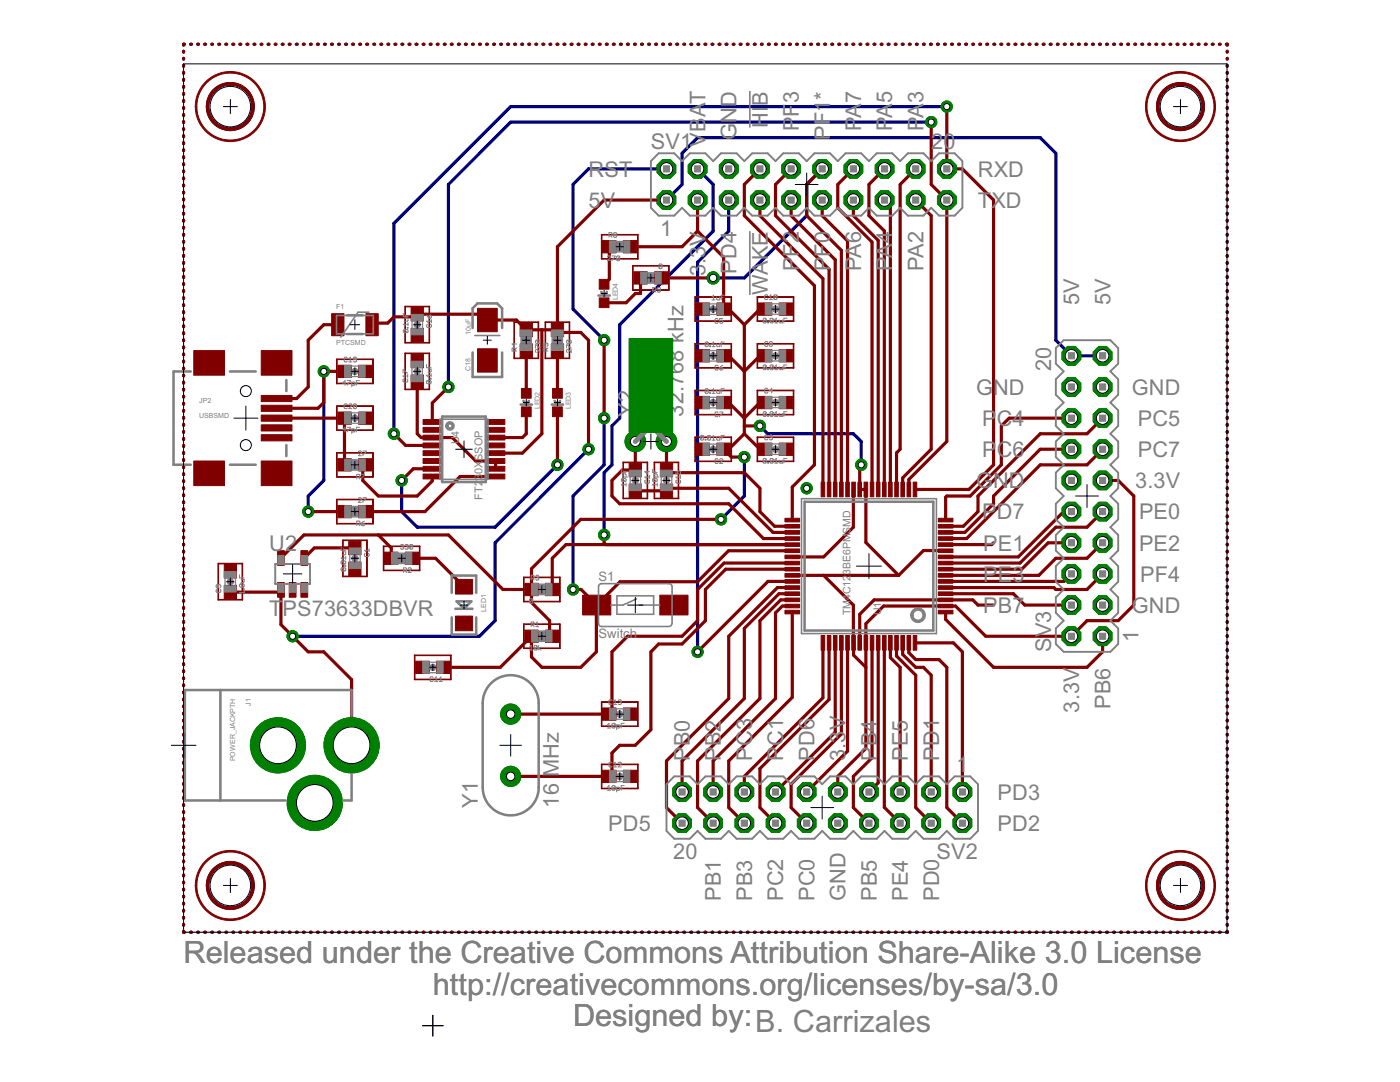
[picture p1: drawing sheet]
<svg xmlns="http://www.w3.org/2000/svg" width="279mm" height="216mm" viewBox="0 0 279 216" stroke-linecap="round" stroke-linejoin="round" font-family="sans-serif">
<defs><g id="words">
<g font-size="6.9" fill="#808080">
<text x="36.6" y="192.2">Released under the Creative Commons Attribution Share-Alike 3.0 License</text>
<text x="86.4" y="198.4">http://creativecommons.org/licenses/by-sa/3.0</text>
<text x="114.4" y="204.7">Designed by:B. Carrizales</text>
<text x="114.4" y="204.7">Designed by:</text>
</g>
<g font-size="4.8" fill="#808080">
<text x="140.8" y="23.4" transform="rotate(-90 140.8 23.4)">A</text>
<text x="140.8" y="20.8" transform="rotate(-90 140.8 20.8)">T</text>
<text x="153.2" y="21.1" transform="rotate(-90 153.2 21.1)">B</text>
<text x="159.4" y="23.3" transform="rotate(-90 159.4 23.3)">F</text>
<text x="159.4" y="20.6" transform="rotate(-90 159.4 20.6)">3</text>
<text x="165.6" y="19.9" transform="rotate(-90 165.6 19.9)">*</text>
<text x="171.9" y="23.5" transform="rotate(-90 171.9 23.5)">A</text>
<text x="171.9" y="20.6" transform="rotate(-90 171.9 20.6)">7</text>
<text x="178.1" y="23.5" transform="rotate(-90 178.1 23.5)">A</text>
<text x="178.1" y="20.6" transform="rotate(-90 178.1 20.6)">5</text>
<text x="184.3" y="23.5" transform="rotate(-90 184.3 23.5)">A</text>
<text x="184.3" y="20.6" transform="rotate(-90 184.3 20.6)">3</text>
<text x="129.9" y="29.7">SV1</text>
<text x="140.8" y="29.3" transform="rotate(-90 140.8 29.3)">V</text>
<text x="140.8" y="26.3" transform="rotate(-90 140.8 26.3)">B</text>
<text x="147" y="27.9" transform="rotate(-90 147 27.9)">GND</text>
<text x="153.2" y="25.5" transform="rotate(-90 153.2 25.5)">HI</text>
<text x="159.4" y="26.2" transform="rotate(-90 159.4 26.2)">P</text>
<text x="165.6" y="27.9" transform="rotate(-90 165.6 27.9)">PF1</text>
<text x="171.9" y="26.1" transform="rotate(-90 171.9 26.1)">P</text>
<text x="178.1" y="26.1" transform="rotate(-90 178.1 26.1)">P</text>
<text x="184.3" y="26.1" transform="rotate(-90 184.3 26.1)">P</text>
<text x="185.9" y="29.7">20</text>
<text x="117.5" y="35.3">RST</text>
<text x="195.2" y="35.3">RXD</text>
<text x="117.5" y="41.5">5V</text>
<text x="195.2" y="41.5">TXD</text>
<text x="131.8" y="47.1">1</text>
<text x="140.8" y="55.1" transform="rotate(-90 140.8 55.1)">3.3V</text>
<text x="147" y="54.6" transform="rotate(-90 147 54.6)">PD4</text>
<text x="153.2" y="58.9" transform="rotate(-90 153.2 58.9)">WAKE</text>
<text x="159.4" y="54.2" transform="rotate(-90 159.4 54.2)">PF2</text>
<text x="165.6" y="54.2" transform="rotate(-90 165.6 54.2)">PF0</text>
<text x="171.9" y="54.1" transform="rotate(-90 171.9 54.1)">PA6</text>
<text x="178.1" y="54.1" transform="rotate(-90 178.1 54.1)">PA4</text>
<text x="184.3" y="54.1" transform="rotate(-90 184.3 54.1)">PA2</text>
<text x="215.4" y="60.8" transform="rotate(-90 215.4 60.8)">5V</text>
<text x="221.6" y="60.8" transform="rotate(-90 221.6 60.8)">5V</text>
<text x="209.8" y="74.1" transform="rotate(-90 209.8 74.1)">20</text>
<text x="126.5" y="83.1" transform="rotate(-90 126.5 83.1)">Y2</text>
<text x="136.4" y="83.1" transform="rotate(-90 136.4 83.1)">32.768 kHz</text>
<text x="194.8" y="78.8">GND</text>
<text x="225.9" y="78.8">GND</text>
<text x="196" y="85">P</text>
<text x="198.9" y="85">C4</text>
<text x="227.1" y="85">PC5</text>
<text x="196" y="91.2">P</text>
<text x="198.9" y="91.2">C6</text>
<text x="227.1" y="91.2">PC7</text>
<text x="194.8" y="97.4">GND</text>
<text x="226.6" y="97.4">3.3V</text>
<text x="196" y="103.6">PD7</text>
<text x="227.3" y="103.6">PE0</text>
<text x="53.7" y="109.9">U2</text>
<text x="196.2" y="109.9">PE1</text>
<text x="227.3" y="109.9">PE2</text>
<text x="196.2" y="116.1">PE3</text>
<text x="227.6" y="116.1">PF4</text>
<text x="53.7" y="122.9">T</text>
<text x="56.4" y="122.9">PS73633DBVR</text>
<text x="196.2" y="122.3">PB7</text>
<text x="225.9" y="122.3">GND</text>
<text x="209.8" y="130.1" transform="rotate(-90 209.8 130.1)">SV3</text>
<text x="227.2" y="128.2" transform="rotate(-90 227.2 128.2)">1</text>
<text x="215.4" y="142.2" transform="rotate(-90 215.4 142.2)">3.3V</text>
<text x="221.6" y="141.4" transform="rotate(-90 221.6 141.4)">PB6</text>
<text x="137.7" y="151.8" transform="rotate(-90 137.7 151.8)">PB0</text>
<text x="143.9" y="151.8" transform="rotate(-90 143.9 151.8)">PB2</text>
<text x="150.1" y="151.8" transform="rotate(-90 150.1 151.8)">PC3</text>
<text x="156.3" y="151.8" transform="rotate(-90 156.3 151.8)">PC1</text>
<text x="162.5" y="151.8" transform="rotate(-90 162.5 151.8)">PD6</text>
<text x="168.8" y="151.8" transform="rotate(-90 168.8 151.8)">3.3V</text>
<text x="175" y="151.8" transform="rotate(-90 175 151.8)">PB4</text>
<text x="181.2" y="151.8" transform="rotate(-90 181.2 151.8)">PE5</text>
<text x="187.4" y="151.8" transform="rotate(-90 187.4 151.8)">PD1</text>
<text x="190.9" y="154">1</text>
<text x="95.4" y="161.1" transform="rotate(-90 95.4 161.1)">Y1</text>
<text x="111.6" y="161.1" transform="rotate(-90 111.6 161.1)">16 MHz</text>
<text x="199.1" y="159.6">PD3</text>
<text x="121.4" y="165.8">PD5</text>
<text x="199.1" y="165.8">PD2</text>
<text x="134.4" y="171.4">20</text>
<text x="186.9" y="171.4">SV2</text>
<text x="143.9" y="179.8" transform="rotate(-90 143.9 179.8)">PB1</text>
<text x="150.1" y="179.8" transform="rotate(-90 150.1 179.8)">PB3</text>
<text x="156.3" y="179.8" transform="rotate(-90 156.3 179.8)">PC2</text>
<text x="162.5" y="179.8" transform="rotate(-90 162.5 179.8)">PC0</text>
<text x="168.8" y="179.8" transform="rotate(-90 168.8 179.8)">GND</text>
<text x="175" y="179.8" transform="rotate(-90 175 179.8)">PB5</text>
<text x="181.2" y="179.8" transform="rotate(-90 181.2 179.8)">PE4</text>
<text x="187.4" y="179.8" transform="rotate(-90 187.4 179.8)">PD0</text>
</g>
<g font-size="2.9" fill="#808080">
<text x="119.4" y="115.8">S1</text>
<text x="119.4" y="127.3">Switch</text>
</g>
<g font-size="2.4" fill="#808080">
<text x="91.7" y="88.7" transform="rotate(-90 91.7 88.7)">U4</text>
<text x="96.3" y="95.8" transform="rotate(-90 96.3 95.8)">3</text>
<text x="96.3" y="94.6" transform="rotate(-90 96.3 94.6)">0XSSOP</text>
<text x="96.3" y="99.7" transform="rotate(-90 96.3 99.7)">FT2</text>
</g>
<g font-size="2.3" fill="#808080">
<text x="169.7" y="114.8" transform="rotate(-90 169.7 114.8)">3BE6PMSMD</text>
<text x="169.7" y="122.8" transform="rotate(-90 169.7 122.8)">TM4C12</text>
<text x="175.9" y="122.8" transform="rotate(-90 175.9 122.8)">U1</text>
</g>
<g font-size="1.6" fill="#808080">
<text x="123.3" y="59.9" transform="rotate(-90 123.3 59.9)">LED4</text>
<text x="67.1" y="61.7">F1</text>
<text x="67.1" y="68.8">PTCSMD</text>
<text x="94" y="66.9" transform="rotate(-90 94 66.9)">10uF</text>
<text x="93.9" y="74.1" transform="rotate(-90 93.9 74.1)">C18</text>
<text x="39.7" y="80.3">JP2</text>
<text x="39.7" y="83.4">USBSMD</text>
<text x="107.7" y="81.7" transform="rotate(-90 107.7 81.7)">LED2</text>
<text x="114" y="81.7" transform="rotate(-90 114 81.7)">LED3</text>
<text x="97" y="122.1" transform="rotate(-90 97 122.1)">LED1</text>
<text x="50.1" y="140.9" transform="rotate(-90 50.1 140.9)">J1</text>
<text x="47" y="151.9" transform="rotate(-90 47 151.9)">POWER_JACKPTH</text>
</g>
</g></defs>
<g fill="#000080" stroke="#000080" stroke-width=".2">
<path d="M235.4 172a4.7 4.7 0 0 1 4.8 3.3 4.7 4.7 0 0 1-2 5.4l-1.1 .6-1.5 .2a.25 .25 0 0 1-.3-.3 .25 .25 0 0 1 .3-.2 4.3 4.3 0 0 0 4.3-4.4 4.3 4.3 0 0 0-4.4-4.2z" fill-rule="evenodd"/>
<path d="M232.1 173.4a4 4 0 0 1 3.7-1.4v.3a4.7 4.7 0 0 0-4.3 3 4.3 4.3 0 0 0 4.2 5.7l.1 .2-.1 .2a4.8 4.8 0 0 1-4.5-2.8 4.8 4.8 0 0 1 .9-5.2z" fill-rule="evenodd"/>
<path d="M235.4 16.6a4.7 4.7 0 0 1 4.8 3.2 4.7 4.7 0 0 1-2 5.5l-1.1 .5-1.5 .3a.25 .25 0 0 1-.3-.3 .25 .25 0 0 1 .3-.3 4.3 4.3 0 0 0 4.3-4.3 4.3 4.3 0 0 0-4.4-4.3z" fill-rule="evenodd"/>
<path d="M232.1 18a4 4 0 0 1 3.7-1.4v.3a4.7 4.7 0 0 0-4.3 2.9 4.3 4.3 0 0 0 4.2 5.8l.1 .4a4.7 4.7 0 0 1-4.6-2.8 4.7 4.7 0 0 1 .9-5.2z" fill-rule="evenodd"/>
<path d="M45.8 16.6a4.7 4.7 0 0 1 4.6 2.7 4.7 4.7 0 0 1-.9 5.3 4 4 0 0 1-3.7 1.4v-.3a4.7 4.7 0 0 0 4.4-3.6 4.3 4.3 0 0 0-4.4-5.2z" fill-rule="evenodd"/>
<path d="M42.5 18a4 4 0 0 1 3.7-1.4v.3a4.7 4.7 0 0 0-4.4 3.5 4.3 4.3 0 0 0 4.3 5.2l.1 .4a4.7 4.7 0 0 1-4.6-2.8 4.7 4.7 0 0 1 .9-5.2z" fill-rule="evenodd"/>
<path d="M45.8 172a4.7 4.7 0 0 1 4.6 2.7 4.7 4.7 0 0 1-.9 5.3 4.5 4.5 0 0 1-3.7 1.4v-.3a4.7 4.7 0 0 0 4.4-3.5 4.3 4.3 0 0 0-4.4-5.2z" fill-rule="evenodd"/>
<path d="M42.5 173.4a4 4 0 0 1 3.7-1.4v.3a4.7 4.7 0 0 0-4.4 3.5 4.3 4.3 0 0 0 4.3 5.2l.1 .4a3.9 3.9 0 0 1-3.7-1.4 4.8 4.8 0 0 1 0-6.6z" fill-rule="evenodd"/>
</g>
<g fill="none" stroke="#000080" stroke-width=".63">
<path d="M36.6 10.2v.2M36.6 11.6v.2M36.6 13v.2M36.6 14.5v.1M36.6 15.9v.1M36.6 17.3v.1M36.6 18.7v.1M36.8 8.8h-.2v.2M38 8.8h.2M39.5 8.8h.1M40.9 8.8h.1M42.3 8.8h.1"/>
<path d="M43.7 8.8h.1M45.1 8.8h.1M46.5 8.8h.2M47.9 8.8h.1M49.3 8.8h.2M50.7 8.8h.2M52.1 8.8h.2M53.5 8.8h.2M54.9 8.8h.2M56.3 8.8h.2M57.7 8.8h.2M59.1 8.8h.2"/>
<path d="M60.5 8.8h.2M62 8.8h.1M63.4 8.8h.1M64.8 8.8h.1M66.2 8.8h.1M67.6 8.8h.1M69 8.8h.2M70.4 8.8h.1M71.8 8.8h.2M73.2 8.8h.2M74.6 8.8h.2M76 8.8h.2"/>
<path d="M77.4 8.8h.2M78.8 8.8h.2M80.2 8.8h.2M81.6 8.8h.2M83 8.8h.2M84.5 8.8h.1M85.9 8.8h.1M87.3 8.8h.1M88.7 8.8h.1M90.1 8.8h.1M91.5 8.8h.2M92.9 8.8h.1"/>
<path d="M94.3 8.8h.1M95.7 8.8h.2M97.1 8.8h.2M98.5 8.8h.2M99.9 8.8h.2M101.3 8.8h.2M102.7 8.8h.2M104.1 8.8h.2M105.5 8.8h.2M107 8.8h.1M108.4 8.8h.1M109.8 8.8h.1"/>
<path d="M111.2 8.8h.1M112.6 8.8h.1M114 8.8h.2M115.4 8.8h.1M116.8 8.8h.1M118.2 8.8h.2M119.6 8.8h.2M121 8.8h.2M122.4 8.8h.2M123.8 8.8h.2M125.2 8.8h.2M126.6 8.8h.2"/>
<path d="M128 8.8h.2M129.5 8.8h.1M130.9 8.8h.1M132.2 8.8h.2M133.7 8.8h.1M135.1 8.8h.1M136.5 8.8h.1M137.9 8.8h.1M139.3 8.8h.1M140.7 8.8h.2M142.1 8.8h.2M143.5 8.8h.2"/>
<path d="M144.9 8.8h.2M146.3 8.8h.2M147.7 8.8h.2M149.1 8.8h.2M150.5 8.8h.2M152 8.8h.1M153.4 8.8h.1M154.7 8.8h.2M156.2 8.8h.1M157.6 8.8h.1M159 8.8h.1M160.4 8.8h.1"/>
<path d="M161.8 8.8h.1M163.2 8.8h.2M164.6 8.8h.2M166 8.8h.2M167.4 8.8h.2M168.8 8.8h.2M170.2 8.8h.2M171.6 8.8h.2M173 8.8h.2M174.4 8.8h.2M175.9 8.8h.1M177.2 8.8h.2"/>
<path d="M178.7 8.8h.1M180.1 8.8h.1M181.5 8.8h.1M182.9 8.8h.1M184.3 8.8h.1M185.7 8.8h.2M187.1 8.8h.2M188.5 8.8h.2M189.9 8.8h.2M191.3 8.8h.2M192.7 8.8h.2M194.1 8.8h.2"/>
<path d="M195.5 8.8h.2M196.9 8.8h.2M198.4 8.8h.1M199.7 8.8h.2M201.2 8.8h.1M202.6 8.8h.1M204 8.8h.1M205.4 8.8h.1M206.8 8.8h.1M208.2 8.8h.2M209.6 8.8h.2M211 8.8h.2"/>
<path d="M212.4 8.8h.2M213.8 8.8h.2M215.2 8.8h.2M216.6 8.8h.2M218 8.8h.2M219.4 8.8h.2M220.9 8.8h.1M222.2 8.8h.2M223.7 8.8h.1M225.1 8.8h.1M226.5 8.8h.1M227.9 8.8h.1"/>
<path d="M229.3 8.8h.1M230.7 8.8h.1M232.1 8.8h.2M233.5 8.8h.2M234.9 8.8h.2M236.3 8.8h.2M237.7 8.8h.2M239.1 8.8h.2M240.5 8.8h.2M241.9 8.8h.2M243.4 8.8h.1M244.8 8.8h.1v.2"/>
<path d="M244.9 10.2v.2M244.9 11.6v.2M244.9 13v.2M244.9 14.5v.1M244.9 15.9v.1M244.9 17.3v.1M244.9 18.7v.1M36.6 20.1v.1M36.6 21.5v.1M36.6 22.9v.1M36.6 24.3v.1M36.6 25.7v.1"/>
<path d="M36.6 27.1v.2M36.6 28.5v.2M36.6 29.9v.2M36.6 31.3v.2M36.6 32.7v.2M36.6 34.1v.2M36.6 35.5v.2M36.6 36.9v.2M36.6 38.3v.2M36.6 39.7v.2M133 33.7h-15.5l-3.1 3.1v24.9l6.2 6.2M133 39.9l3.1-3.1v-6.2l3.1-3.1h68.4l3.1 3.1v37.3l3.1 3.1h6.2"/>
<path d="M139.2 33.7l3.1 3.1v9.3l-18.6 18.7v18.6l-1.6 1.6v7.8l-1.5 1.5v12.4M145.4 39.9v6.2l-6.2 6.2v77.8M164.1 33.7l-3.1 3.1v6.2l-12.5 12.5h-6.2M185.8 24.4h-83.9l-12.4 12.4v40.4M189 21.3h-87.1l-23.3 23.3v42M244.9 20.1v.1M244.9 21.5v.1M244.9 22.9v.1M244.9 24.3v.1M244.9 25.7v.1M244.9 27.1v.2M244.9 28.5v.2"/>
<path d="M244.9 29.9v.2M244.9 31.3v.2M244.9 32.7v.2M244.9 34.1v.2M244.9 35.5v.2M244.9 36.9v.2M244.9 38.3v.2M244.9 39.7v.2M36.6 41.1v.2M36.6 42.5v.2M36.6 43.9v.2M36.6 45.4v.1"/>
<path d="M36.6 46.8v.1M36.6 48.2v.1M36.6 49.6v.1M36.6 51v.1M36.6 52.4v.1M36.6 53.8v.2M36.6 55.2v.2M36.6 56.6v.1M36.6 58v.2M36.6 59.4v.2M244.9 41.1v.2M244.9 42.5v.2"/>
<path d="M244.9 43.9v.2M244.9 45.4v.1M244.9 46.8v.1M244.9 48.2v.1M244.9 49.6v.1M244.9 51v.1M244.9 52.4v.1M244.9 53.8v.2M244.9 55.2v.2M244.9 56.6v.1M244.9 58v.2M244.9 59.4v.2"/>
<path d="M36.6 60.8v.2M36.6 62.2v.2M36.6 63.6v.2M36.6 65v.2M36.6 66.4v.2M36.6 67.8v.2M36.6 69.2v.2M36.6 70.7v.1M36.6 72.1v.1M36.6 73.4v.2M36.6 74.9v.1M36.6 76.3v.1"/>
<path d="M36.6 77.7v.1M36.6 79.1v.1M64.6 74.1v21.8l-3.1 3.1v3.1M244.9 60.8v.2M244.9 62.2v.2M244.9 63.6v.2M244.9 65v.2M244.9 66.4v.2M244.9 67.8v.2M244.9 69.2v.2M244.9 70.7v.1M244.9 72.1v.1"/>
<path d="M244.9 73.4v.2M244.9 74.9v.1M244.9 76.3v.1M244.9 77.7v.1M244.9 79.1v.1M36.6 80.5v.1M36.6 81.9v.1M36.6 83.3v.2M36.6 84.7v.2M36.6 86.1v.2M36.6 87.5v.2M36.6 88.9v.2"/>
<path d="M36.6 90.3v.2M36.6 91.7v.2M36.6 93.1v.2M36.6 94.5v.2M36.6 95.9v.2M36.6 97.3v.2M36.6 98.7v.2M111.3 92.8l-12.5 12.4h-15.5l-3.1-3.1v-6.2M117.5 89.6l-18.7 18.7v15.5l-3.1 3.2h-37.3M120.6 83.4v9.4l-6.2 6.2v18.6M148.5 91.2v7.8l-4.6 4.6M151.7 85l1.5 1.6h17.1l1.6 1.5v4.7"/>
<path d="M244.9 80.5v.1M244.9 81.9v.1M244.9 83.3v.2M244.9 84.7v.2M244.9 86.1v.2M244.9 87.5v.2M244.9 88.9v.2M244.9 90.3v.2M244.9 91.7v.2M244.9 93.1v.2M244.9 94.5v.2M244.9 95.9v.2"/>
<path d="M244.9 97.3v.2M244.9 98.7v.2M36.6 100.1v.2M36.6 101.6v.1M36.6 103v.1M36.6 104.4v.1M36.6 105.8v.1M36.6 107.2v.1M36.6 108.6v.1M36.6 110v.2M36.6 111.4v.1M36.6 112.8v.1"/>
<path d="M36.6 114.2v.2M36.6 115.6v.2M36.6 117v.2M36.6 118.4v.2M36.6 119.8v.2M244.9 100.1v.2M244.9 101.6v.1M244.9 103v.1M244.9 104.4v.1M244.9 105.8v.1M244.9 107.2v.1M244.9 108.6v.1"/>
<path d="M244.9 110v.2M244.9 111.4v.1M244.9 112.8v.1M244.9 114.2v.2M244.9 115.6v.2M244.9 117v.2M244.9 118.4v.2M244.9 119.8v.2M36.6 121.2v.2M36.6 122.6v.2M36.6 124v.2M36.6 125.4v.2"/>
<path d="M36.6 126.9v.1M36.6 128.2v.2M36.6 129.6v.2M36.6 131.1v.1M36.6 132.5v.1M36.6 133.9v.1M36.6 135.3v.1M36.6 136.7v.1M36.6 138.1v.1M36.6 139.5v.2M244.9 121.2v.2M244.9 122.6v.2"/>
<path d="M244.9 124v.2M244.9 125.4v.2M244.9 126.9v.1M244.9 128.2v.2M244.9 129.6v.2M244.9 131.1v.1M244.9 132.5v.1M244.9 133.9v.1M244.9 135.3v.1M244.9 136.7v.1M244.9 138.1v.1M244.9 139.5v.2"/>
<path d="M36.6 140.9v.2M36.6 142.3v.2M36.6 143.7v.2M36.6 145.1v.2M36.6 146.5v.2M36.6 147.9v.2M36.6 149.3v.2M36.6 150.7v.2M36.6 152.1v.2M36.6 153.5v.2M36.6 154.9v.2M36.6 156.3v.2"/>
<path d="M36.6 157.8v.1M36.6 159.2v.1M244.9 140.9v.2M244.9 142.3v.2M244.9 143.7v.2M244.9 145.1v.2M244.9 146.5v.2M244.9 147.9v.2M244.9 149.3v.2M244.9 150.7v.2M244.9 152.1v.2M244.9 153.5v.2"/>
<path d="M244.9 154.9v.2M244.9 156.3v.2M244.9 157.8v.1M244.9 159.2v.1M36.6 160.6v.1M36.6 162v.1M36.6 163.4v.1M36.6 164.8v.1M36.6 166.2v.1M36.6 167.6v.1M36.6 169v.1M36.6 170.4v.2"/>
<path d="M36.6 171.8v.2M36.6 173.2v.2M36.6 174.6v.2M36.6 176v.2M36.6 177.4v.2M36.6 178.8v.2M244.9 160.6v.1M244.9 162v.1M244.9 163.4v.1M244.9 164.8v.1M244.9 166.2v.1M244.9 167.6v.1"/>
<path d="M244.9 169v.1M244.9 170.4v.2M244.9 171.8v.2M244.9 173.2v.2M244.9 174.6v.2M244.9 176v.2M244.9 177.4v.2M244.9 178.8v.2M36.6 180.2v.2M36.6 181.6v.2M36.6 183v.2M36.6 184.4v.2"/>
<path d="M36.6 185.8v.2h.2M38 186h.2M39.5 186h.1M40.9 186h.1M42.3 186h.1M43.7 186h.1M45.1 186h.1M46.5 186h.2M47.9 186h.1M49.3 186h.2M50.7 186h.2M52.1 186h.2"/>
<path d="M53.5 186h.2M54.9 186h.2M56.3 186h.2M57.7 186h.2M59.1 186h.2M60.5 186h.2M62 186h.1M63.4 186h.1M64.8 186h.1M66.2 186h.1M67.6 186h.1M69 186h.2"/>
<path d="M70.4 186h.1M71.8 186h.2M73.2 186h.2M74.6 186h.2M76 186h.2M77.4 186h.2M78.8 186h.2M80.2 186h.2M81.6 186h.2M83 186h.2M84.5 186h.1M85.9 186h.1"/>
<path d="M87.3 186h.1M88.7 186h.1M90.1 186h.1M91.5 186h.2M92.9 186h.1M94.3 186h.1M95.7 186h.2M97.1 186h.2M98.5 186h.2M99.9 186h.2M101.3 186h.2M102.7 186h.2"/>
<path d="M104.1 186h.2M105.5 186h.2M107 186h.1M108.4 186h.1M109.8 186h.1M111.2 186h.1M112.6 186h.1M114 186h.2M115.4 186h.1M116.8 186h.1M118.2 186h.2M119.6 186h.2"/>
<path d="M121 186h.2M122.4 186h.2M123.8 186h.2M125.2 186h.2M126.6 186h.2M128 186h.2M129.5 186h.1M130.9 186h.1M132.2 186h.2M133.7 186h.1M135.1 186h.1M136.5 186h.1"/>
<path d="M137.9 186h.1M139.3 186h.1M140.7 186h.2M142.1 186h.2M143.5 186h.2M144.9 186h.2M146.3 186h.2M147.7 186h.2M149.1 186h.2M150.5 186h.2M152 186h.1M153.4 186h.1"/>
<path d="M154.7 186h.2M156.2 186h.1M157.6 186h.1M159 186h.1M160.4 186h.1M161.8 186h.1M163.2 186h.2M164.6 186h.2M166 186h.2M167.4 186h.2M168.8 186h.2M170.2 186h.2"/>
<path d="M171.6 186h.2M173 186h.2M174.4 186h.2M175.9 186h.1M177.2 186h.2M178.7 186h.1M180.1 186h.1M181.5 186h.1M182.9 186h.1M184.3 186h.1M185.7 186h.2M187.1 186h.2"/>
<path d="M188.5 186h.2M189.9 186h.2M191.3 186h.2M192.7 186h.2M194.1 186h.2M195.5 186h.2M196.9 186h.2M198.4 186h.1M199.7 186h.2M201.2 186h.1M202.6 186h.1M204 186h.1"/>
<path d="M205.4 186h.1M206.8 186h.1M208.2 186h.2M209.6 186h.2M211 186h.2M212.4 186h.2M213.8 186h.2M215.2 186h.2M216.6 186h.2M218 186h.2M219.4 186h.2M220.9 186h.1"/>
<path d="M222.2 186h.2M223.7 186h.1M225.1 186h.1M226.5 186h.1M227.9 186h.1M229.3 186h.1M230.7 186h.1M232.1 186h.2M233.5 186h.2M234.9 186h.2M236.3 186h.2M237.7 186h.2"/>
<path d="M239.1 186h.2M240.5 186h.2M241.9 186h.2M243.4 186h.1M244.9 185.8v.2h-.1M244.9 180.2v.2M244.9 181.6v.2M244.9 183v.2M244.9 184.4v.2"/>
</g>
<circle cx="101.9" cy="154.9" r="2.01" fill="#008000" stroke="#008000" stroke-width=".2"/>
<circle cx="101.9" cy="154.9" r=".85" fill="#fff" stroke="#000" stroke-width=".2"/>
<circle cx="101.9" cy="142.5" r="2.01" fill="#008000" stroke="#008000" stroke-width=".2"/>
<circle cx="101.9" cy="142.5" r=".85" fill="#fff" stroke="#000" stroke-width=".2"/>
<circle cx="126.8" cy="88.1" r="2.05" fill="#008000" stroke="#008000" stroke-width=".2"/>
<circle cx="126.8" cy="88.1" r=".99" fill="#fff" stroke="#000" stroke-width=".2"/>
<circle cx="133" cy="88.1" r="2.05" fill="#008000" stroke="#008000" stroke-width=".2"/>
<circle cx="133" cy="88.1" r=".99" fill="#fff" stroke="#000" stroke-width=".2"/>
<circle cx="133" cy="39.9" r="2.01" fill="#008000" stroke="#008000" stroke-width=".2"/>
<circle cx="133" cy="39.9" r="1.25" fill="#fff" stroke="#000" stroke-width=".2"/>
<circle cx="139.2" cy="39.9" r="2.01" fill="#008000" stroke="#008000" stroke-width=".2"/>
<circle cx="139.2" cy="39.9" r="1.25" fill="#fff" stroke="#000" stroke-width=".2"/>
<circle cx="145.4" cy="39.9" r="2.01" fill="#008000" stroke="#008000" stroke-width=".2"/>
<circle cx="145.4" cy="39.9" r="1.25" fill="#fff" stroke="#000" stroke-width=".2"/>
<circle cx="151.7" cy="39.9" r="2.01" fill="#008000" stroke="#008000" stroke-width=".2"/>
<circle cx="151.7" cy="39.9" r="1.25" fill="#fff" stroke="#000" stroke-width=".2"/>
<circle cx="157.9" cy="39.9" r="2.01" fill="#008000" stroke="#008000" stroke-width=".2"/>
<circle cx="157.9" cy="39.9" r="1.25" fill="#fff" stroke="#000" stroke-width=".2"/>
<circle cx="164.1" cy="39.9" r="2.01" fill="#008000" stroke="#008000" stroke-width=".2"/>
<circle cx="164.1" cy="39.9" r="1.25" fill="#fff" stroke="#000" stroke-width=".2"/>
<circle cx="133" cy="33.7" r="2.01" fill="#008000" stroke="#008000" stroke-width=".2"/>
<circle cx="133" cy="33.7" r="1.25" fill="#fff" stroke="#000" stroke-width=".2"/>
<circle cx="139.2" cy="33.7" r="2.01" fill="#008000" stroke="#008000" stroke-width=".2"/>
<circle cx="139.2" cy="33.7" r="1.25" fill="#fff" stroke="#000" stroke-width=".2"/>
<circle cx="145.4" cy="33.7" r="2.01" fill="#008000" stroke="#008000" stroke-width=".2"/>
<circle cx="145.4" cy="33.7" r="1.25" fill="#fff" stroke="#000" stroke-width=".2"/>
<circle cx="151.7" cy="33.7" r="2.01" fill="#008000" stroke="#008000" stroke-width=".2"/>
<circle cx="151.7" cy="33.7" r="1.25" fill="#fff" stroke="#000" stroke-width=".2"/>
<circle cx="157.9" cy="33.7" r="2.01" fill="#008000" stroke="#008000" stroke-width=".2"/>
<circle cx="157.9" cy="33.7" r="1.25" fill="#fff" stroke="#000" stroke-width=".2"/>
<circle cx="164.1" cy="33.7" r="2.01" fill="#008000" stroke="#008000" stroke-width=".2"/>
<circle cx="164.1" cy="33.7" r="1.25" fill="#fff" stroke="#000" stroke-width=".2"/>
<circle cx="170.3" cy="39.9" r="2.01" fill="#008000" stroke="#008000" stroke-width=".2"/>
<circle cx="170.3" cy="39.9" r="1.25" fill="#fff" stroke="#000" stroke-width=".2"/>
<circle cx="176.5" cy="39.9" r="2.01" fill="#008000" stroke="#008000" stroke-width=".2"/>
<circle cx="176.5" cy="39.9" r="1.25" fill="#fff" stroke="#000" stroke-width=".2"/>
<circle cx="170.3" cy="33.7" r="2.01" fill="#008000" stroke="#008000" stroke-width=".2"/>
<circle cx="170.3" cy="33.7" r="1.25" fill="#fff" stroke="#000" stroke-width=".2"/>
<circle cx="176.5" cy="33.7" r="2.01" fill="#008000" stroke="#008000" stroke-width=".2"/>
<circle cx="176.5" cy="33.7" r="1.25" fill="#fff" stroke="#000" stroke-width=".2"/>
<circle cx="182.8" cy="39.9" r="2.01" fill="#008000" stroke="#008000" stroke-width=".2"/>
<circle cx="182.8" cy="39.9" r="1.25" fill="#fff" stroke="#000" stroke-width=".2"/>
<circle cx="182.8" cy="33.7" r="2.01" fill="#008000" stroke="#008000" stroke-width=".2"/>
<circle cx="182.8" cy="33.7" r="1.25" fill="#fff" stroke="#000" stroke-width=".2"/>
<circle cx="189" cy="39.9" r="2.01" fill="#008000" stroke="#008000" stroke-width=".2"/>
<circle cx="189" cy="39.9" r="1.25" fill="#fff" stroke="#000" stroke-width=".2"/>
<circle cx="189" cy="33.7" r="2.01" fill="#008000" stroke="#008000" stroke-width=".2"/>
<circle cx="189" cy="33.7" r="1.25" fill="#fff" stroke="#000" stroke-width=".2"/>
<circle cx="192.1" cy="158" r="2.01" fill="#008000" stroke="#008000" stroke-width=".2"/>
<circle cx="192.1" cy="158" r="1.25" fill="#fff" stroke="#000" stroke-width=".2"/>
<circle cx="185.8" cy="158" r="2.01" fill="#008000" stroke="#008000" stroke-width=".2"/>
<circle cx="185.8" cy="158" r="1.25" fill="#fff" stroke="#000" stroke-width=".2"/>
<circle cx="179.6" cy="158" r="2.01" fill="#008000" stroke="#008000" stroke-width=".2"/>
<circle cx="179.6" cy="158" r="1.25" fill="#fff" stroke="#000" stroke-width=".2"/>
<circle cx="173.4" cy="158" r="2.01" fill="#008000" stroke="#008000" stroke-width=".2"/>
<circle cx="173.4" cy="158" r="1.25" fill="#fff" stroke="#000" stroke-width=".2"/>
<circle cx="167.2" cy="158" r="2.01" fill="#008000" stroke="#008000" stroke-width=".2"/>
<circle cx="167.2" cy="158" r="1.25" fill="#fff" stroke="#000" stroke-width=".2"/>
<circle cx="161" cy="158" r="2.01" fill="#008000" stroke="#008000" stroke-width=".2"/>
<circle cx="161" cy="158" r="1.25" fill="#fff" stroke="#000" stroke-width=".2"/>
<circle cx="192.1" cy="164.3" r="2.01" fill="#008000" stroke="#008000" stroke-width=".2"/>
<circle cx="192.1" cy="164.3" r="1.25" fill="#fff" stroke="#000" stroke-width=".2"/>
<circle cx="185.8" cy="164.3" r="2.01" fill="#008000" stroke="#008000" stroke-width=".2"/>
<circle cx="185.8" cy="164.3" r="1.25" fill="#fff" stroke="#000" stroke-width=".2"/>
<circle cx="179.6" cy="164.3" r="2.01" fill="#008000" stroke="#008000" stroke-width=".2"/>
<circle cx="179.6" cy="164.3" r="1.25" fill="#fff" stroke="#000" stroke-width=".2"/>
<circle cx="173.4" cy="164.3" r="2.01" fill="#008000" stroke="#008000" stroke-width=".2"/>
<circle cx="173.4" cy="164.3" r="1.25" fill="#fff" stroke="#000" stroke-width=".2"/>
<circle cx="167.2" cy="164.3" r="2.01" fill="#008000" stroke="#008000" stroke-width=".2"/>
<circle cx="167.2" cy="164.3" r="1.25" fill="#fff" stroke="#000" stroke-width=".2"/>
<circle cx="161" cy="164.3" r="2.01" fill="#008000" stroke="#008000" stroke-width=".2"/>
<circle cx="161" cy="164.3" r="1.25" fill="#fff" stroke="#000" stroke-width=".2"/>
<circle cx="154.8" cy="158" r="2.01" fill="#008000" stroke="#008000" stroke-width=".2"/>
<circle cx="154.8" cy="158" r="1.25" fill="#fff" stroke="#000" stroke-width=".2"/>
<circle cx="148.5" cy="158" r="2.01" fill="#008000" stroke="#008000" stroke-width=".2"/>
<circle cx="148.5" cy="158" r="1.25" fill="#fff" stroke="#000" stroke-width=".2"/>
<circle cx="154.8" cy="164.3" r="2.01" fill="#008000" stroke="#008000" stroke-width=".2"/>
<circle cx="154.8" cy="164.3" r="1.25" fill="#fff" stroke="#000" stroke-width=".2"/>
<circle cx="148.5" cy="164.3" r="2.01" fill="#008000" stroke="#008000" stroke-width=".2"/>
<circle cx="148.5" cy="164.3" r="1.25" fill="#fff" stroke="#000" stroke-width=".2"/>
<circle cx="142.3" cy="158" r="2.01" fill="#008000" stroke="#008000" stroke-width=".2"/>
<circle cx="142.3" cy="158" r="1.25" fill="#fff" stroke="#000" stroke-width=".2"/>
<circle cx="142.3" cy="164.3" r="2.01" fill="#008000" stroke="#008000" stroke-width=".2"/>
<circle cx="142.3" cy="164.3" r="1.25" fill="#fff" stroke="#000" stroke-width=".2"/>
<circle cx="136.1" cy="158" r="2.01" fill="#008000" stroke="#008000" stroke-width=".2"/>
<circle cx="136.1" cy="158" r="1.25" fill="#fff" stroke="#000" stroke-width=".2"/>
<circle cx="136.1" cy="164.3" r="2.01" fill="#008000" stroke="#008000" stroke-width=".2"/>
<circle cx="136.1" cy="164.3" r="1.25" fill="#fff" stroke="#000" stroke-width=".2"/>
<circle cx="220" cy="127" r="2.01" fill="#008000" stroke="#008000" stroke-width=".2"/>
<circle cx="220" cy="127" r="1.25" fill="#fff" stroke="#000" stroke-width=".2"/>
<circle cx="220" cy="120.7" r="2.01" fill="#008000" stroke="#008000" stroke-width=".2"/>
<circle cx="220" cy="120.7" r="1.25" fill="#fff" stroke="#000" stroke-width=".2"/>
<circle cx="220" cy="114.5" r="2.01" fill="#008000" stroke="#008000" stroke-width=".2"/>
<circle cx="220" cy="114.5" r="1.25" fill="#fff" stroke="#000" stroke-width=".2"/>
<circle cx="220" cy="108.3" r="2.01" fill="#008000" stroke="#008000" stroke-width=".2"/>
<circle cx="220" cy="108.3" r="1.25" fill="#fff" stroke="#000" stroke-width=".2"/>
<circle cx="220" cy="102.1" r="2.01" fill="#008000" stroke="#008000" stroke-width=".2"/>
<circle cx="220" cy="102.1" r="1.25" fill="#fff" stroke="#000" stroke-width=".2"/>
<circle cx="220" cy="95.9" r="2.01" fill="#008000" stroke="#008000" stroke-width=".2"/>
<circle cx="220" cy="95.9" r="1.25" fill="#fff" stroke="#000" stroke-width=".2"/>
<circle cx="213.8" cy="127" r="2.01" fill="#008000" stroke="#008000" stroke-width=".2"/>
<circle cx="213.8" cy="127" r="1.25" fill="#fff" stroke="#000" stroke-width=".2"/>
<circle cx="213.8" cy="120.7" r="2.01" fill="#008000" stroke="#008000" stroke-width=".2"/>
<circle cx="213.8" cy="120.7" r="1.25" fill="#fff" stroke="#000" stroke-width=".2"/>
<circle cx="213.8" cy="114.5" r="2.01" fill="#008000" stroke="#008000" stroke-width=".2"/>
<circle cx="213.8" cy="114.5" r="1.25" fill="#fff" stroke="#000" stroke-width=".2"/>
<circle cx="213.8" cy="108.3" r="2.01" fill="#008000" stroke="#008000" stroke-width=".2"/>
<circle cx="213.8" cy="108.3" r="1.25" fill="#fff" stroke="#000" stroke-width=".2"/>
<circle cx="213.8" cy="102.1" r="2.01" fill="#008000" stroke="#008000" stroke-width=".2"/>
<circle cx="213.8" cy="102.1" r="1.25" fill="#fff" stroke="#000" stroke-width=".2"/>
<circle cx="213.8" cy="95.9" r="2.01" fill="#008000" stroke="#008000" stroke-width=".2"/>
<circle cx="213.8" cy="95.9" r="1.25" fill="#fff" stroke="#000" stroke-width=".2"/>
<circle cx="220" cy="89.6" r="2.01" fill="#008000" stroke="#008000" stroke-width=".2"/>
<circle cx="220" cy="89.6" r="1.25" fill="#fff" stroke="#000" stroke-width=".2"/>
<circle cx="220" cy="83.4" r="2.01" fill="#008000" stroke="#008000" stroke-width=".2"/>
<circle cx="220" cy="83.4" r="1.25" fill="#fff" stroke="#000" stroke-width=".2"/>
<circle cx="213.8" cy="89.6" r="2.01" fill="#008000" stroke="#008000" stroke-width=".2"/>
<circle cx="213.8" cy="89.6" r="1.25" fill="#fff" stroke="#000" stroke-width=".2"/>
<circle cx="213.8" cy="83.4" r="2.01" fill="#008000" stroke="#008000" stroke-width=".2"/>
<circle cx="213.8" cy="83.4" r="1.25" fill="#fff" stroke="#000" stroke-width=".2"/>
<circle cx="220" cy="77.2" r="2.01" fill="#008000" stroke="#008000" stroke-width=".2"/>
<circle cx="220" cy="77.2" r="1.25" fill="#fff" stroke="#000" stroke-width=".2"/>
<circle cx="213.8" cy="77.2" r="2.01" fill="#008000" stroke="#008000" stroke-width=".2"/>
<circle cx="213.8" cy="77.2" r="1.25" fill="#fff" stroke="#000" stroke-width=".2"/>
<circle cx="220" cy="71" r="2.01" fill="#008000" stroke="#008000" stroke-width=".2"/>
<circle cx="220" cy="71" r="1.25" fill="#fff" stroke="#000" stroke-width=".2"/>
<circle cx="213.8" cy="71" r="2.01" fill="#008000" stroke="#008000" stroke-width=".2"/>
<circle cx="213.8" cy="71" r="1.25" fill="#fff" stroke="#000" stroke-width=".2"/>
<circle cx="70.2" cy="148.7" r="5.5" fill="#008000" stroke="#008000" stroke-width=".2"/>
<circle cx="70.2" cy="148.7" r="3.7" fill="#fff" stroke="#000" stroke-width=".2"/>
<circle cx="55.5" cy="148.7" r="5.5" fill="#008000" stroke="#008000" stroke-width=".2"/>
<circle cx="55.5" cy="148.7" r="3.7" fill="#fff" stroke="#000" stroke-width=".2"/>
<circle cx="62.8" cy="160.2" r="5.5" fill="#008000" stroke="#008000" stroke-width=".2"/>
<circle cx="62.8" cy="160.2" r="3.7" fill="#fff" stroke="#000" stroke-width=".2"/>
<circle cx="171.9" cy="92.8" r="1.12" fill="#008000" stroke="#008000" stroke-width=".2"/>
<circle cx="171.9" cy="92.8" r=".61" fill="#fff" stroke="#000" stroke-width=".2"/>
<circle cx="151.7" cy="85" r="1.12" fill="#008000" stroke="#008000" stroke-width=".2"/>
<circle cx="151.7" cy="85" r=".61" fill="#fff" stroke="#000" stroke-width=".2"/>
<circle cx="143.9" cy="103.6" r="1.12" fill="#008000" stroke="#008000" stroke-width=".2"/>
<circle cx="143.9" cy="103.6" r=".61" fill="#fff" stroke="#000" stroke-width=".2"/>
<circle cx="148.5" cy="91.2" r="1.12" fill="#008000" stroke="#008000" stroke-width=".2"/>
<circle cx="148.5" cy="91.2" r=".61" fill="#fff" stroke="#000" stroke-width=".2"/>
<circle cx="120.6" cy="67.9" r="1.12" fill="#008000" stroke="#008000" stroke-width=".2"/>
<circle cx="120.6" cy="67.9" r=".61" fill="#fff" stroke="#000" stroke-width=".2"/>
<circle cx="120.6" cy="83.4" r="1.12" fill="#008000" stroke="#008000" stroke-width=".2"/>
<circle cx="120.6" cy="83.4" r=".61" fill="#fff" stroke="#000" stroke-width=".2"/>
<circle cx="114.4" cy="117.6" r="1.12" fill="#008000" stroke="#008000" stroke-width=".2"/>
<circle cx="114.4" cy="117.6" r=".61" fill="#fff" stroke="#000" stroke-width=".2"/>
<circle cx="120.6" cy="106.7" r="1.12" fill="#008000" stroke="#008000" stroke-width=".2"/>
<circle cx="120.6" cy="106.7" r=".61" fill="#fff" stroke="#000" stroke-width=".2"/>
<circle cx="58.4" cy="127" r="1.12" fill="#008000" stroke="#008000" stroke-width=".2"/>
<circle cx="58.4" cy="127" r=".61" fill="#fff" stroke="#000" stroke-width=".2"/>
<circle cx="117.5" cy="89.6" r="1.12" fill="#008000" stroke="#008000" stroke-width=".2"/>
<circle cx="117.5" cy="89.6" r=".61" fill="#fff" stroke="#000" stroke-width=".2"/>
<circle cx="161" cy="97.4" r="1.12" fill="#008000" stroke="#008000" stroke-width=".2"/>
<circle cx="161" cy="97.4" r=".61" fill="#fff" stroke="#000" stroke-width=".2"/>
<circle cx="61.5" cy="102.1" r="1.12" fill="#008000" stroke="#008000" stroke-width=".2"/>
<circle cx="61.5" cy="102.1" r=".61" fill="#fff" stroke="#000" stroke-width=".2"/>
<circle cx="64.6" cy="74.1" r="1.12" fill="#008000" stroke="#008000" stroke-width=".2"/>
<circle cx="64.6" cy="74.1" r=".61" fill="#fff" stroke="#000" stroke-width=".2"/>
<circle cx="80.2" cy="95.9" r="1.12" fill="#008000" stroke="#008000" stroke-width=".2"/>
<circle cx="80.2" cy="95.9" r=".61" fill="#fff" stroke="#000" stroke-width=".2"/>
<circle cx="111.3" cy="92.8" r="1.12" fill="#008000" stroke="#008000" stroke-width=".2"/>
<circle cx="111.3" cy="92.8" r=".61" fill="#fff" stroke="#000" stroke-width=".2"/>
<circle cx="89.5" cy="77.2" r="1.12" fill="#008000" stroke="#008000" stroke-width=".2"/>
<circle cx="89.5" cy="77.2" r=".61" fill="#fff" stroke="#000" stroke-width=".2"/>
<circle cx="185.8" cy="24.4" r="1.12" fill="#008000" stroke="#008000" stroke-width=".2"/>
<circle cx="185.8" cy="24.4" r=".61" fill="#fff" stroke="#000" stroke-width=".2"/>
<circle cx="78.6" cy="86.6" r="1.12" fill="#008000" stroke="#008000" stroke-width=".2"/>
<circle cx="78.6" cy="86.6" r=".61" fill="#fff" stroke="#000" stroke-width=".2"/>
<circle cx="189" cy="21.3" r="1.12" fill="#008000" stroke="#008000" stroke-width=".2"/>
<circle cx="189" cy="21.3" r=".61" fill="#fff" stroke="#000" stroke-width=".2"/>
<circle cx="139.2" cy="130.1" r="1.12" fill="#008000" stroke="#008000" stroke-width=".2"/>
<circle cx="139.2" cy="130.1" r=".61" fill="#fff" stroke="#000" stroke-width=".2"/>
<circle cx="142.3" cy="55.5" r="1.23" fill="#008000" stroke="#008000" stroke-width=".2"/>
<circle cx="142.3" cy="55.5" r=".74" fill="#fff" stroke="#000" stroke-width=".2"/>
<g fill="#800000" stroke="#800000" stroke-width=".2">
<path d="M182.2 126.8h.8v2.9h-.8z"/>
<path d="M181 126.8h.7v2.9h-.7z"/>
<path d="M179.8 126.8h.7v2.9h-.7z"/>
<path d="M178.6 126.8h.7v2.9h-.7z"/>
<path d="M177.3 126.8h.8v2.9h-.8z"/>
<path d="M176.1 126.8h.7v2.9h-.7z"/>
<path d="M174.9 126.8h.7v2.9h-.7z"/>
<path d="M173.7 126.8h.7v2.9h-.7z"/>
<path d="M172.4 126.8h.8v2.9h-.8z"/>
<path d="M171.2 126.8h.7v2.9h-.7z"/>
<path d="M170 126.8h.7v2.9h-.7z"/>
<path d="M168.8 126.8h.7v2.9h-.7z"/>
<path d="M167.6 126.8h.7v2.9h-.7z"/>
<path d="M166.3 126.8h.7v2.9h-.7z"/>
<path d="M165.1 126.8h.7v2.9h-.7z"/>
<path d="M163.9 126.8h.7v2.9h-.7z"/>
<path d="M156.7 121.8h2.9v.7h-2.9z"/>
<path d="M156.7 120.6h2.9v.7h-2.9z"/>
<path d="M156.7 119.3h2.9v.8h-2.9z"/>
<path d="M156.7 118.1h2.9v.7h-2.9z"/>
<path d="M156.7 116.9h2.9v.7h-2.9z"/>
<path d="M156.7 115.7h2.9v.7h-2.9z"/>
<path d="M156.7 114.4h2.9v.8h-2.9z"/>
<path d="M156.7 113.2h2.9v.7h-2.9z"/>
<path d="M156.7 112h2.9v.7h-2.9z"/>
<path d="M156.7 110.8h2.9v.7h-2.9z"/>
<path d="M156.7 108.3h2.9v.7h-2.9z"/>
<path d="M156.7 109.5h2.9v.8h-2.9z"/>
<path d="M156.7 107.1h2.9v.7h-2.9z"/>
<path d="M156.7 105.9h2.9v.7h-2.9z"/>
<path d="M156.7 104.6h2.9v.8h-2.9z"/>
<path d="M156.7 103.4h2.9v.7h-2.9z"/>
<path d="M163.9 96.2h.7v2.9h-.7z"/>
<path d="M165.1 96.2h.7v2.9h-.7z"/>
<path d="M166.3 96.2h.7v2.9h-.7z"/>
<path d="M167.6 96.2h.7v2.9h-.7z"/>
<path d="M168.8 96.2h.7v2.9h-.7z"/>
<path d="M170 96.2h.7v2.9h-.7z"/>
<path d="M171.2 96.2h.7v2.9h-.7z"/>
<path d="M172.4 96.2h.8v2.9h-.8z"/>
<path d="M173.7 96.2h.7v2.9h-.7z"/>
<path d="M174.9 96.2h.7v2.9h-.7z"/>
<path d="M176.1 96.2h.7v2.9h-.7z"/>
<path d="M177.3 96.2h.8v2.9h-.8z"/>
<path d="M178.6 96.2h.7v2.9h-.7z"/>
<path d="M179.8 96.2h.7v2.9h-.7z"/>
<path d="M181 96.2h.7v2.9h-.7z"/>
<path d="M182.2 96.2h.8v2.9h-.8z"/>
<path d="M187.3 103.4h2.9v.7h-2.9z"/>
<path d="M187.3 104.6h2.9v.8h-2.9z"/>
<path d="M187.3 105.9h2.9v.7h-2.9z"/>
<path d="M187.3 107.1h2.9v.7h-2.9z"/>
<path d="M187.3 108.3h2.9v.7h-2.9z"/>
<path d="M187.3 109.5h2.9v.8h-2.9z"/>
<path d="M187.3 110.8h2.9v.7h-2.9z"/>
<path d="M187.3 112h2.9v.7h-2.9z"/>
<path d="M187.3 113.2h2.9v.7h-2.9z"/>
<path d="M187.3 114.4h2.9v.8h-2.9z"/>
<path d="M187.3 115.7h2.9v.7h-2.9z"/>
<path d="M187.3 116.9h2.9v.7h-2.9z"/>
<path d="M187.3 118.1h2.9v.7h-2.9z"/>
<path d="M187.3 120.6h2.9v.7h-2.9z"/>
<path d="M187.3 121.8h2.9v.7h-2.9z"/>
<path d="M187.3 119.3h2.9v.8h-2.9z"/>
<path d="M55.4 116.2h1.3v3h-1.3z"/>
<path d="M57.7 116.2h1.4v3h-1.4z"/>
<path d="M60 116.2h1.4v3h-1.4z"/>
<path d="M60 109.9h1.4v2.9h-1.4z"/>
<path d="M55.4 109.9h1.3v2.9h-1.3z"/>
<path d="M104.7 125.7h2.7v2.5h-2.7z"/>
<path d="M108.9 125.7h2.7v2.5h-2.7z"/>
<path d="M69.6 108h2.5v2.7h-2.5z"/>
<path d="M69.6 112.1h2.5v2.8h-2.5z"/>
<path d="M143.1 88.4h2.7v2.5h-2.7z"/>
<path d="M138.9 88.4h2.7v2.5h-2.7z"/>
<path d="M151.3 88.4h2.8v2.5h-2.8z"/>
<path d="M155.5 88.4h2.7v2.5h-2.7z"/>
<path d="M151.3 79.1h2.8v2.5h-2.8z"/>
<path d="M155.5 79.1h2.7v2.5h-2.7z"/>
<path d="M143.1 60.5h2.7v2.4h-2.7z"/>
<path d="M138.9 60.5h2.7v2.4h-2.7z"/>
<path d="M143.1 69.8h2.7v2.4h-2.7z"/>
<path d="M138.9 69.8h2.7v2.4h-2.7z"/>
<path d="M143.1 79.1h2.7v2.5h-2.7z"/>
<path d="M138.9 79.1h2.7v2.5h-2.7z"/>
<path d="M151.3 69.8h2.8v2.4h-2.8z"/>
<path d="M155.5 69.8h2.7v2.4h-2.7z"/>
<path d="M44.7 116.8h2.5v2.7h-2.5z"/>
<path d="M44.7 112.6h2.5v2.7h-2.5z"/>
<path d="M151.3 60.5h2.8v2.4h-2.8z"/>
<path d="M155.5 60.5h2.7v2.4h-2.7z"/>
<path d="M90.9 115.6h3.4v2.9h-3.4z"/>
<path d="M90.9 122.9h3.4v3h-3.4z"/>
<path d="M80.9 110.2h2.7v2.4h-2.7z"/>
<path d="M76.7 110.2h2.7v2.4h-2.7z"/>
<path d="M116.3 118.8h5.6v3.9h-5.6z"/>
<path d="M131.7 118.8h5.6v3.9h-5.6z"/>
<path d="M87.1 131.9h2.7v2.5h-2.7z"/>
<path d="M83 131.9h2.7v2.5h-2.7z"/>
<path d="M120.2 153.7h2.8v2.4h-2.8z"/>
<path d="M124.4 153.7h2.7v2.4h-2.7z"/>
<path d="M120.2 141.3h2.8v2.4h-2.8z"/>
<path d="M124.4 141.3h2.7v2.4h-2.7z"/>
<path d="M125.6 92.4h2.4v2.7h-2.4z"/>
<path d="M125.6 96.6h2.4v2.7h-2.4z"/>
<path d="M131.8 92.4h2.4v2.7h-2.4z"/>
<path d="M131.8 96.6h2.4v2.7h-2.4z"/>
<path d="M104.7 116.4h2.7v2.5h-2.7z"/>
<path d="M108.9 116.4h2.7v2.5h-2.7z"/>
<path d="M52.1 82.8h6.2v1.3h-6.2z"/>
<path d="M52.1 80.9h6.2v1.2h-6.2z"/>
<path d="M52.1 86.7h6.2v1.3h-6.2z"/>
<path d="M52.1 84.8h6.2v1.2h-6.2z"/>
<path d="M38.7 92h6.1v4.9h-6.1z"/>
<path d="M38.7 70h6.1v4.9h-6.1z"/>
<path d="M52.1 92h6.2v4.9h-6.2z"/>
<path d="M52.1 70h6.2v4.9h-6.2z"/>
<path d="M52.1 78.9h6.2v1.2h-6.2z"/>
<path d="M104.1 81.2h1.9v1.9h-1.9z"/>
<path d="M104.1 77.5h1.9v2h-1.9z"/>
<path d="M82 61.3h2.5v2.8h-2.5z"/>
<path d="M82 65.5h2.5v2.7h-2.5z"/>
<path d="M82 74.8h2.5v2.7h-2.5z"/>
<path d="M82 70.7h2.5v2.7h-2.5z"/>
<path d="M95.3 69.6h3.9v4.7h-3.9z"/>
<path d="M95.3 61.5h3.9v4.7h-3.9z"/>
<path d="M103.8 68.6h2.5v2.7h-2.5z"/>
<path d="M103.8 64.5h2.5v2.7h-2.5z"/>
<path d="M110 68.6h2.5v2.7h-2.5z"/>
<path d="M110 64.5h2.5v2.7h-2.5z"/>
<path d="M110.3 81.2h1.9v1.9h-1.9z"/>
<path d="M110.3 77.5h1.9v2h-1.9z"/>
<path d="M71.6 100.9h2.7v2.4h-2.7z"/>
<path d="M67.4 100.9h2.7v2.4h-2.7z"/>
<path d="M71.6 91.5h2.7v2.5h-2.7z"/>
<path d="M67.4 91.5h2.7v2.5h-2.7z"/>
<path d="M67.4 72.9h2.7v2.4h-2.7z"/>
<path d="M71.6 72.9h2.7v2.4h-2.7z"/>
<path d="M67.4 82.2h2.7v2.5h-2.7z"/>
<path d="M71.6 82.2h2.7v2.5h-2.7z"/>
<path d="M84.4 83.7h3.7v1h-3.7z"/>
<path d="M84.4 85.3h3.7v1h-3.7z"/>
<path d="M84.4 86.8h3.7v1h-3.7z"/>
<path d="M84.4 88.4h3.7v1h-3.7z"/>
<path d="M84.4 89.9h3.7v1h-3.7z"/>
<path d="M84.4 91.5h3.7v1h-3.7z"/>
<path d="M84.4 93h3.7v1h-3.7z"/>
<path d="M84.4 94.6h3.7v1h-3.7z"/>
<path d="M97.1 94.6h3.7v1h-3.7z"/>
<path d="M97.1 93h3.7v1h-3.7z"/>
<path d="M97.1 91.5h3.7v1h-3.7z"/>
<path d="M97.1 89.9h3.7v1h-3.7z"/>
<path d="M97.1 88.4h3.7v1h-3.7z"/>
<path d="M97.1 86.8h3.7v1h-3.7z"/>
<path d="M97.1 85.3h3.7v1h-3.7z"/>
<path d="M97.1 83.7h3.7v1h-3.7z"/>
<path d="M66.2 62.6h2.4v4.4h-2.4z"/>
<path d="M73 62.6h2.5v4.4h-2.5z"/>
<path d="M120.2 48h2.8v2.5h-2.8z"/>
<path d="M124.4 48h2.7v2.5h-2.7z"/>
<path d="M119.6 59.4h1.9v2h-1.9z"/>
<path d="M119.6 55.8h1.9v1.9h-1.9z"/>
<path d="M130.6 54.2h2.7v2.5h-2.7z"/>
<path d="M126.5 54.2h2.7v2.5h-2.7z"/>
</g>
<g fill="none" stroke="#800000" stroke-width=".63">
<path d="M36.6 10.2v.2M36.6 11.6v.2M36.6 13v.2M36.6 14.5v.1M36.6 15.9v.1M36.6 17.3v.1M36.6 18.7v.1M36.8 8.8h-.2v.2M38 8.8h.2M39.5 8.8h.1M40.9 8.8h.1M42.3 8.8h.1"/>
<path d="M43.7 8.8h.1M45.1 8.8h.1M46.5 8.8h.2M47.9 8.8h.1M49.3 8.8h.2M50.7 8.8h.2M52.1 8.8h.2M53.5 8.8h.2M54.9 8.8h.2M56.3 8.8h.2M57.7 8.8h.2M59.1 8.8h.2"/>
<path d="M60.5 8.8h.2M62 8.8h.1M63.4 8.8h.1M64.8 8.8h.1M66.2 8.8h.1M67.6 8.8h.1M69 8.8h.2M70.4 8.8h.1M71.8 8.8h.2M73.2 8.8h.2M74.6 8.8h.2M76 8.8h.2"/>
<path d="M77.4 8.8h.2M78.8 8.8h.2M80.2 8.8h.2M81.6 8.8h.2M83 8.8h.2M84.5 8.8h.1M85.9 8.8h.1M87.3 8.8h.1M88.7 8.8h.1M90.1 8.8h.1M91.5 8.8h.2M92.9 8.8h.1"/>
<path d="M94.3 8.8h.1M95.7 8.8h.2M97.1 8.8h.2M98.5 8.8h.2M99.9 8.8h.2M101.3 8.8h.2M102.7 8.8h.2M104.1 8.8h.2M105.5 8.8h.2M107 8.8h.1M108.4 8.8h.1M109.8 8.8h.1"/>
<path d="M111.2 8.8h.1M112.6 8.8h.1M114 8.8h.2M115.4 8.8h.1M116.8 8.8h.1M118.2 8.8h.2M119.6 8.8h.2M121 8.8h.2M122.4 8.8h.2M123.8 8.8h.2M125.2 8.8h.2M126.6 8.8h.2"/>
<path d="M128 8.8h.2M129.5 8.8h.1M130.9 8.8h.1M132.2 8.8h.2M133.7 8.8h.1M135.1 8.8h.1M136.5 8.8h.1M137.9 8.8h.1M139.3 8.8h.1M140.7 8.8h.2M142.1 8.8h.2M143.5 8.8h.2"/>
<path d="M144.9 8.8h.2M146.3 8.8h.2M147.7 8.8h.2M149.1 8.8h.2M150.5 8.8h.2M152 8.8h.1M153.4 8.8h.1M154.7 8.8h.2M156.2 8.8h.1M157.6 8.8h.1M159 8.8h.1M160.4 8.8h.1"/>
<path d="M161.8 8.8h.1M163.2 8.8h.2M164.6 8.8h.2M166 8.8h.2M167.4 8.8h.2M168.8 8.8h.2M170.2 8.8h.2M171.6 8.8h.2M173 8.8h.2M174.4 8.8h.2M175.9 8.8h.1M177.2 8.8h.2"/>
<path d="M178.7 8.8h.1M180.1 8.8h.1M181.5 8.8h.1M182.9 8.8h.1M184.3 8.8h.1M185.7 8.8h.2M187.1 8.8h.2M188.5 8.8h.2M189.9 8.8h.2M191.3 8.8h.2M192.7 8.8h.2M194.1 8.8h.2"/>
<path d="M195.5 8.8h.2M196.9 8.8h.2M198.4 8.8h.1M199.7 8.8h.2M201.2 8.8h.1M202.6 8.8h.1M204 8.8h.1M205.4 8.8h.1M206.8 8.8h.1M208.2 8.8h.2M209.6 8.8h.2M211 8.8h.2"/>
<path d="M212.4 8.8h.2M213.8 8.8h.2M215.2 8.8h.2M216.6 8.8h.2M218 8.8h.2M219.4 8.8h.2M220.9 8.8h.1M222.2 8.8h.2M223.7 8.8h.1M225.1 8.8h.1M226.5 8.8h.1M227.9 8.8h.1"/>
<path d="M229.3 8.8h.1M230.7 8.8h.1M232.1 8.8h.2M233.5 8.8h.2M234.9 8.8h.2M236.3 8.8h.2M237.7 8.8h.2M239.1 8.8h.2M240.5 8.8h.2M241.9 8.8h.2M243.4 8.8h.1M244.8 8.8h.1v.2"/>
<path d="M244.9 10.2v.2M244.9 11.6v.2M244.9 13v.2M244.9 14.5v.1M244.9 15.9v.1M244.9 17.3v.1M244.9 18.7v.1M36.6 20.1v.1M36.6 21.5v.1M36.6 22.9v.1M36.6 24.3v.1M36.6 25.7v.1"/>
<path d="M36.6 27.1v.2M36.6 28.5v.2M36.6 29.9v.2M36.6 31.3v.2M36.6 32.7v.2M36.6 34.1v.2M36.6 35.5v.2M36.6 36.9v.2M36.6 38.3v.2M36.6 39.7v.2M133 39.9h-12.4l-9.3 9.3v16.6M139.2 39.9v6.2"/>
<path d="M151.7 33.7l-3.2 3.1v6.2l14 14v35.8l-4.4 4.4v6.6M151.7 39.9v3.1l12.5 12.6v42.1M157.9 33.7l-3.1 3.1v6.2l10.7 10.7v44M157.9 39.9v3.1l8.8 8.8v45.9M164.1 33.7l-3.1 3.1v6.2l6.9 7v47.7M164.1 39.9v3.1l5 5.1v49.6M170.3 33.7l-3.1 3.1v4.7l6.8 6.8v49.4M170.3 39.9v3.1l5 5v49.7M176.5 39.9l1.2 1.2v56.6M176.5 33.7l-3.1 3.1v6.2l3.1 3.1v51.6M182.8 39.9l3 3.1v46.6l-5.7 5.8v2.3M182.8 33.7l-3.2 3.1v52.8l-.7 .8v7.3"/>
<path d="M185.8 24.4v12.4l3.2 3.1v48.2l-7.6 7.6v2M189 21.3v12.4h3.1l6.2 6.2v52.9l-4.9 4.9h-10.8M244.9 20.1v.1M244.9 21.5v.1M244.9 22.9v.1M244.9 24.3v.1M244.9 25.7v.1M244.9 27.1v.2M244.9 28.5v.2M244.9 29.9v.2M244.9 31.3v.2M244.9 32.7v.2"/>
<path d="M244.9 34.1v.2M244.9 35.5v.2M244.9 36.9v.2M244.9 38.3v.2M244.9 39.7v.2M36.6 41.1v.2M36.6 42.5v.2M36.6 43.9v.2M36.6 45.4v.1M36.6 46.8v.1M36.6 48.2v.1M36.6 49.6v.1"/>
<path d="M36.6 51v.1M36.6 52.4v.1M36.6 53.8v.2M36.6 55.2v.2M36.6 56.6v.1M36.6 58v.2M36.6 59.4v.2M121.6 49.2v6.5l-1 1M127.8 55.5v3.1h-1l-1.9 1.8h-4.3M132 55.5h10.3M139.2 46.1l5.2 5.2v10.4h1l3.1 3.1M139.2 46.1l-3.1 3.1h-10.3"/>
<path d="M244.9 41.1v.2M244.9 42.5v.2M244.9 43.9v.2M244.9 45.4v.1M244.9 46.8v.1M244.9 48.2v.1M244.9 49.6v.1M244.9 51v.1M244.9 52.4v.1M244.9 53.8v.2M244.9 55.2v.2M244.9 56.6v.1"/>
<path d="M244.9 58v.2M244.9 59.4v.2M36.6 60.8v.2M36.6 62.2v.2M36.6 63.6v.2M36.6 65v.2M36.6 66.4v.2M36.6 67.8v.2M36.6 69.2v.2M36.6 70.7v.1M36.6 72.1v.1M36.6 73.4v.2"/>
<path d="M36.6 74.9v.1M36.6 76.3v.1M36.6 77.7v.1M36.6 79.1v.1M67.4 64.8h-2.8l-3.1 3.1v9.3l-2.3 2.3h-4M68.7 74.1h-4.1v6.2l-1.1 1.2h-8.3M83.3 76.2v10.4l.8 .7h6.2l4.6 4.7h4v1.5M89.5 77.2l-3.2 3.2v3.8M97.3 63.9l-.4 .4M97.3 63.9h5.8l1.9 1.9h6.3M97.3 63.9l-1.2-1.2h-12.8l-.6 .5h-4.1l-1.2 1.3h-3.1v.3M105 70v8.5"/>
<path d="M108.1 65.8v20.8l-3.9 3.8h-5.3M111.3 65.8l.5 .5h4.1l1.6 1.6v21.7M111.3 70v8.5M120.6 67.9v15.5M144.4 71h1l3.1 3.1 3.2-3.1h1M148.5 64.8v21.8M152.7 61.7h-1l-3.2 3.1M244.9 60.8v.2M244.9 62.2v.2M244.9 63.6v.2M244.9 65v.2M244.9 66.4v.2"/>
<path d="M244.9 67.8v.2M244.9 69.2v.2M244.9 70.7v.1M244.9 72.1v.1M244.9 73.4v.2M244.9 74.9v.1M244.9 76.3v.1M244.9 77.7v.1M244.9 79.1v.1M36.6 80.5v.1M36.6 81.9v.1M36.6 83.3v.2"/>
<path d="M36.6 84.7v.2M36.6 86.1v.2M36.6 87.5v.2M36.6 88.9v.2M36.6 90.3v.2M36.6 91.7v.2M36.6 93.1v.2M36.6 94.5v.2M36.6 95.9v.2M36.6 97.3v.2M36.6 98.7v.2M55.2 83.4h13.5v9.4"/>
<path d="M72.9 92.8l-.5 .5v2.6l3.1 3.1h7.8l3-3v-.9M78.6 86.6l2.3 2.3h5.4M86.3 93.5h-3.8l-2.3 2.4M98.9 95.1h-7.1l-7 7h-11.9M105 82.2v4.4l-.8 .7h-5.3M111.3 82.2v10.6M126.8 88.1v5.7h-2.6l-2.1 2.1v3.1l1.6 1.5h21.7l7 7h5.7M126.8 97.9h6.2l.5-.5h11.9l8.9 8.8h3.8M133 88.1v5.7l.5 .5h15l3.2 3.1v4.7l2.9 2.9h3.5M144.4 80.3h1l3.1 3.1 3.2-3.1h1M148.5 86.6l3.2 3h1M148.5 86.6l-3.1 3h-1l1.6 1.6h2.5"/>
<path d="M148.5 85h3.2M170.3 97.7v7.5l-5.9 5.9h-6.3M171.9 92.8l-.3 .2v4.7h1.2v10.5l6.5 6.6M213.8 89.6h-6.2l-9.3 9.4v1.5l-5.7 5.7h-3.9M213.8 83.4h-12.4l-1.6 1.6v7.8l-6.2 6.2h-4.6l-.3 .2v4.6M220 95.9h3.2l3.1 3.1v21.7l-3.1 3.1h-6.3l-3.1 3.2h-17.1l-6-6.1h-14.4l-3.5 3.6v24.8l-5.6 5.6v3.1M220 83.4l-3.1 3.2h-9.3l-12.4 12.4v3.1l-2.9 2.9h-3.6M220 89.6l-3.1 3.2h-9.3l-14.7 14.7h-4.2M244.9 80.5v.1M244.9 81.9v.1M244.9 83.3v.2M244.9 84.7v.2"/>
<path d="M244.9 86.1v.2M244.9 87.5v.2M244.9 88.9v.2M244.9 90.3v.2M244.9 91.7v.2M244.9 93.1v.2M244.9 94.5v.2M244.9 95.9v.2M244.9 97.3v.2M244.9 98.7v.2M36.6 100.1v.2M36.6 101.6v.1"/>
<path d="M36.6 103v.1M36.6 104.4v.1M36.6 105.8v.1M36.6 107.2v.1M36.6 108.6v.1M36.6 110v.2M36.6 111.4v.1M36.6 112.8v.1M36.6 114.2v.2M36.6 115.6v.2M36.6 117v.2M36.6 118.4v.2"/>
<path d="M36.6 119.8v.2M46 118.2h9.6l.5-.5v6.9l5.4 5.5h3.1l5.6 5.5v13.1M56.1 111.3l4.6-4.6h28.8l10.9 10.9h5.7M61.5 102.1h7.2M70.8 109.3h-8.1l-2 2M75.5 106.7l2.6 2.6v2.1M82.2 111.4h4.7l5.7 5.7M114.4 117.6h1.6l3.1 3.1M120.6 106.7v1.6l.3 .4M143.9 103.6h-28l-9.8 9.9v6.7l3.6 3.6v2.6l.5 .6M158.1 118.5h-2.6l-7 6.9v14l-12.4 12.4v6.2M158.1 114.8h21.2"/>
<path d="M158.1 109.9h-12.7l-6.2 6.2h-15.5l-4.7 4.7v9.3l-3.1 3.1h-7.8l-2-2.1v-4.1l-6.3 6.2h-11.3M158.1 112.4h-13.6l-5.3 5.2v6.2l-3.1 3.2h-10.9l-3.1 3.1v11.9l-.5 .5h-19.7M158.1 119.7h-2.3l-4.1 4.1v15.6l-12.5 12.4v9.3l3.1 3.2M158.1 113.6h-13.3l-4 4v6.2l-4.7 4.7h-4.7l-1.5 1.6v15.5l-3.1 3.1h-3.1l-1.6 1.6v4.1l-.5 .5h-19.7M158.1 117.2h-2.9l-9.8 9.8v12.4l-12.4 12.4v9.3l3.1 3.2M158.1 108.7h-45.2l-2.7 2.7v6.2M158.1 116h-4.8l-14.1 14.1M164.4 114.8l5.9 5.9v10l2.5 2.5M188.7 109.9h-4.4l-5 4.9M188.7 118.5h13.5l2.3 2.2h9.3M198.3 108.3l-.4 .4h-9.2M213.8 108.3h-4.6l-5.3 5.3h-15.2"/>
<path d="M213.8 102.1h-1.5l-9.1 9h-14.5M213.8 114.5l-1.5 1.5h-23.6M220 114.5l-3.1 3.1h-6.2l-.4-.4h-21.6M220 108.3l-3.1 3.1h-6.2l-3.4 3.4h-18.6M220 102.1l-3.1 3.1h-6.2l-7.1 7.2h-14.9M244.9 100.1v.2M244.9 101.6v.1M244.9 103v.1M244.9 104.4v.1M244.9 105.8v.1M244.9 107.2v.1M244.9 108.6v.1"/>
<path d="M244.9 110v.2M244.9 111.4v.1M244.9 112.8v.1M244.9 114.2v.2M244.9 115.6v.2M244.9 117v.2M244.9 118.4v.2M244.9 119.8v.2M36.6 121.2v.2M36.6 122.6v.2M36.6 124v.2M36.6 125.4v.2"/>
<path d="M36.6 126.9v.1M36.6 128.2v.2M36.6 129.6v.2M36.6 131.1v.1M36.6 132.5v.1M36.6 133.9v.1M36.6 135.3v.1M36.6 136.7v.1M36.6 138.1v.1M36.6 139.5v.2M158.1 120.9h-2l-1.3 1.4v17.1l-12.5 12.4v6.2M158.1 122.1v17l-12.7 12.7v9.3l3.1 3.2"/>
<path d="M164.2 128.3v10.9l-15.7 15.7v3.1M165.5 128.3v11.3l-13.8 13.8v7.7l3.1 3.2M166.7 128.3v17.8l-11.9 11.9M167.9 128.3v18.2l-10 10v4.6l3.1 3.2M169.1 128.3v21.6l-8.1 8.1M174 128.3v22.9l-3.7 3.7v6.2l3.1 3.2M175.3 128.3v27.9l-1.9 1.8M176.5 128.3v32.8l3.1 3.2M177.7 128.3v2.9l1.9 2v24.8M178.9 128.3v2.6l3.9 3.8v26.4l3 3.2M180.1 128.3v2.3l2.7 2.6h1.5l1.5 1.5v23.3M181.4 128.3v1.9l1.4 1.4h4.6l1.6 1.6v27.9l3.1 3.2"/>
<path d="M182.6 128.3h7.7l1.8 1.8v27.9M188.7 122.1v1.5l9.6 9.6h18.6l3.1-3.1v-3.1M198.3 120.7h-3.1l-1.1-1h-19.6l-2.9 2.9v5.7M244.9 121.2v.2M244.9 122.6v.2M244.9 124v.2M244.9 125.4v.2M244.9 126.9v.1M244.9 128.2v.2M244.9 129.6v.2M244.9 131.1v.1M244.9 132.5v.1"/>
<path d="M244.9 133.9v.1M244.9 135.3v.1M244.9 136.7v.1M244.9 138.1v.1M244.9 139.5v.2M36.6 140.9v.2M36.6 142.3v.2M36.6 143.7v.2M36.6 145.1v.2M36.6 146.5v.2M36.6 147.9v.2M36.6 149.3v.2"/>
<path d="M36.6 150.7v.2M36.6 152.1v.2M36.6 153.5v.2M36.6 154.9v.2M36.6 156.3v.2M36.6 157.8v.1M36.6 159.2v.1M244.9 140.9v.2M244.9 142.3v.2M244.9 143.7v.2M244.9 145.1v.2M244.9 146.5v.2"/>
<path d="M244.9 147.9v.2M244.9 149.3v.2M244.9 150.7v.2M244.9 152.1v.2M244.9 153.5v.2M244.9 154.9v.2M244.9 156.3v.2M244.9 157.8v.1M244.9 159.2v.1M36.6 160.6v.1M36.6 162v.1M36.6 163.4v.1"/>
<path d="M36.6 164.8v.1M36.6 166.2v.1M36.6 167.6v.1M36.6 169v.1M36.6 170.4v.2M36.6 171.8v.2M36.6 173.2v.2M36.6 174.6v.2M36.6 176v.2M36.6 177.4v.2M36.6 178.8v.2M244.9 160.6v.1"/>
<path d="M244.9 162v.1M244.9 163.4v.1M244.9 164.8v.1M244.9 166.2v.1M244.9 167.6v.1M244.9 169v.1M244.9 170.4v.2M244.9 171.8v.2M244.9 173.2v.2M244.9 174.6v.2M244.9 176v.2M244.9 177.4v.2"/>
<path d="M244.9 178.8v.2M36.6 180.2v.2M36.6 181.6v.2M36.6 183v.2M36.6 184.4v.2M36.6 185.8v.2h.2M38 186h.2M39.5 186h.1M40.9 186h.1M42.3 186h.1M43.7 186h.1M45.1 186h.1"/>
<path d="M46.5 186h.2M47.9 186h.1M49.3 186h.2M50.7 186h.2M52.1 186h.2M53.5 186h.2M54.9 186h.2M56.3 186h.2M57.7 186h.2M59.1 186h.2M60.5 186h.2M62 186h.1"/>
<path d="M63.4 186h.1M64.8 186h.1M66.2 186h.1M67.6 186h.1M69 186h.2M70.4 186h.1M71.8 186h.2M73.2 186h.2M74.6 186h.2M76 186h.2M77.4 186h.2M78.8 186h.2"/>
<path d="M80.2 186h.2M81.6 186h.2M83 186h.2M84.5 186h.1M85.9 186h.1M87.3 186h.1M88.7 186h.1M90.1 186h.1M91.5 186h.2M92.9 186h.1M94.3 186h.1M95.7 186h.2"/>
<path d="M97.1 186h.2M98.5 186h.2M99.9 186h.2M101.3 186h.2M102.7 186h.2M104.1 186h.2M105.5 186h.2M107 186h.1M108.4 186h.1M109.8 186h.1M111.2 186h.1M112.6 186h.1"/>
<path d="M114 186h.2M115.4 186h.1M116.8 186h.1M118.2 186h.2M119.6 186h.2M121 186h.2M122.4 186h.2M123.8 186h.2M125.2 186h.2M126.6 186h.2M128 186h.2M129.5 186h.1"/>
<path d="M130.9 186h.1M132.2 186h.2M133.7 186h.1M135.1 186h.1M136.5 186h.1M137.9 186h.1M139.3 186h.1M140.7 186h.2M142.1 186h.2M143.5 186h.2M144.9 186h.2M146.3 186h.2"/>
<path d="M147.7 186h.2M149.1 186h.2M150.5 186h.2M152 186h.1M153.4 186h.1M154.7 186h.2M156.2 186h.1M157.6 186h.1M159 186h.1M160.4 186h.1M161.8 186h.1M163.2 186h.2"/>
<path d="M164.6 186h.2M166 186h.2M167.4 186h.2M168.8 186h.2M170.2 186h.2M171.6 186h.2M173 186h.2M174.4 186h.2M175.9 186h.1M177.2 186h.2M178.7 186h.1M180.1 186h.1"/>
<path d="M181.5 186h.1M182.9 186h.1M184.3 186h.1M185.7 186h.2M187.1 186h.2M188.5 186h.2M189.9 186h.2M191.3 186h.2M192.7 186h.2M194.1 186h.2M195.5 186h.2M196.9 186h.2"/>
<path d="M198.4 186h.1M199.7 186h.2M201.2 186h.1M202.6 186h.1M204 186h.1M205.4 186h.1M206.8 186h.1M208.2 186h.2M209.6 186h.2M211 186h.2M212.4 186h.2M213.8 186h.2"/>
<path d="M215.2 186h.2M216.6 186h.2M218 186h.2M219.4 186h.2M220.9 186h.1M222.2 186h.2M223.7 186h.1M225.1 186h.1M226.5 186h.1M227.9 186h.1M229.3 186h.1M230.7 186h.1"/>
<path d="M232.1 186h.2M233.5 186h.2M234.9 186h.2M236.3 186h.2M237.7 186h.2M239.1 186h.2M240.5 186h.2M241.9 186h.2M243.4 186h.1M244.9 185.8v.2h-.1M244.9 180.2v.2M244.9 181.6v.2"/>
<path d="M244.9 183v.2M244.9 184.4v.2"/>
</g>
<circle cx="101.9" cy="154.9" r="2.01" fill="#008000" stroke="#008000" stroke-width=".2"/>
<circle cx="101.9" cy="154.9" r=".85" fill="#fff" stroke="#000" stroke-width=".2"/>
<circle cx="101.9" cy="142.5" r="2.01" fill="#008000" stroke="#008000" stroke-width=".2"/>
<circle cx="101.9" cy="142.5" r=".85" fill="#fff" stroke="#000" stroke-width=".2"/>
<circle cx="126.8" cy="88.1" r="2.05" fill="#008000" stroke="#008000" stroke-width=".2"/>
<circle cx="126.8" cy="88.1" r=".99" fill="#fff" stroke="#000" stroke-width=".2"/>
<circle cx="133" cy="88.1" r="2.05" fill="#008000" stroke="#008000" stroke-width=".2"/>
<circle cx="133" cy="88.1" r=".99" fill="#fff" stroke="#000" stroke-width=".2"/>
<circle cx="133" cy="39.9" r="2.01" fill="#008000" stroke="#008000" stroke-width=".2"/>
<circle cx="133" cy="39.9" r="1.25" fill="#fff" stroke="#000" stroke-width=".2"/>
<circle cx="139.2" cy="39.9" r="2.01" fill="#008000" stroke="#008000" stroke-width=".2"/>
<circle cx="139.2" cy="39.9" r="1.25" fill="#fff" stroke="#000" stroke-width=".2"/>
<circle cx="145.4" cy="39.9" r="2.01" fill="#008000" stroke="#008000" stroke-width=".2"/>
<circle cx="145.4" cy="39.9" r="1.25" fill="#fff" stroke="#000" stroke-width=".2"/>
<circle cx="151.7" cy="39.9" r="2.01" fill="#008000" stroke="#008000" stroke-width=".2"/>
<circle cx="151.7" cy="39.9" r="1.25" fill="#fff" stroke="#000" stroke-width=".2"/>
<circle cx="157.9" cy="39.9" r="2.01" fill="#008000" stroke="#008000" stroke-width=".2"/>
<circle cx="157.9" cy="39.9" r="1.25" fill="#fff" stroke="#000" stroke-width=".2"/>
<circle cx="164.1" cy="39.9" r="2.01" fill="#008000" stroke="#008000" stroke-width=".2"/>
<circle cx="164.1" cy="39.9" r="1.25" fill="#fff" stroke="#000" stroke-width=".2"/>
<circle cx="133" cy="33.7" r="2.01" fill="#008000" stroke="#008000" stroke-width=".2"/>
<circle cx="133" cy="33.7" r="1.25" fill="#fff" stroke="#000" stroke-width=".2"/>
<circle cx="139.2" cy="33.7" r="2.01" fill="#008000" stroke="#008000" stroke-width=".2"/>
<circle cx="139.2" cy="33.7" r="1.25" fill="#fff" stroke="#000" stroke-width=".2"/>
<circle cx="145.4" cy="33.7" r="2.01" fill="#008000" stroke="#008000" stroke-width=".2"/>
<circle cx="145.4" cy="33.7" r="1.25" fill="#fff" stroke="#000" stroke-width=".2"/>
<circle cx="151.7" cy="33.7" r="2.01" fill="#008000" stroke="#008000" stroke-width=".2"/>
<circle cx="151.7" cy="33.7" r="1.25" fill="#fff" stroke="#000" stroke-width=".2"/>
<circle cx="157.9" cy="33.7" r="2.01" fill="#008000" stroke="#008000" stroke-width=".2"/>
<circle cx="157.9" cy="33.7" r="1.25" fill="#fff" stroke="#000" stroke-width=".2"/>
<circle cx="164.1" cy="33.7" r="2.01" fill="#008000" stroke="#008000" stroke-width=".2"/>
<circle cx="164.1" cy="33.7" r="1.25" fill="#fff" stroke="#000" stroke-width=".2"/>
<circle cx="170.3" cy="39.9" r="2.01" fill="#008000" stroke="#008000" stroke-width=".2"/>
<circle cx="170.3" cy="39.9" r="1.25" fill="#fff" stroke="#000" stroke-width=".2"/>
<circle cx="176.5" cy="39.9" r="2.01" fill="#008000" stroke="#008000" stroke-width=".2"/>
<circle cx="176.5" cy="39.9" r="1.25" fill="#fff" stroke="#000" stroke-width=".2"/>
<circle cx="170.3" cy="33.7" r="2.01" fill="#008000" stroke="#008000" stroke-width=".2"/>
<circle cx="170.3" cy="33.7" r="1.25" fill="#fff" stroke="#000" stroke-width=".2"/>
<circle cx="176.5" cy="33.7" r="2.01" fill="#008000" stroke="#008000" stroke-width=".2"/>
<circle cx="176.5" cy="33.7" r="1.25" fill="#fff" stroke="#000" stroke-width=".2"/>
<circle cx="182.8" cy="39.9" r="2.01" fill="#008000" stroke="#008000" stroke-width=".2"/>
<circle cx="182.8" cy="39.9" r="1.25" fill="#fff" stroke="#000" stroke-width=".2"/>
<circle cx="182.8" cy="33.7" r="2.01" fill="#008000" stroke="#008000" stroke-width=".2"/>
<circle cx="182.8" cy="33.7" r="1.25" fill="#fff" stroke="#000" stroke-width=".2"/>
<circle cx="189" cy="39.9" r="2.01" fill="#008000" stroke="#008000" stroke-width=".2"/>
<circle cx="189" cy="39.9" r="1.25" fill="#fff" stroke="#000" stroke-width=".2"/>
<circle cx="189" cy="33.7" r="2.01" fill="#008000" stroke="#008000" stroke-width=".2"/>
<circle cx="189" cy="33.7" r="1.25" fill="#fff" stroke="#000" stroke-width=".2"/>
<circle cx="192.1" cy="158" r="2.01" fill="#008000" stroke="#008000" stroke-width=".2"/>
<circle cx="192.1" cy="158" r="1.25" fill="#fff" stroke="#000" stroke-width=".2"/>
<circle cx="185.8" cy="158" r="2.01" fill="#008000" stroke="#008000" stroke-width=".2"/>
<circle cx="185.8" cy="158" r="1.25" fill="#fff" stroke="#000" stroke-width=".2"/>
<circle cx="179.6" cy="158" r="2.01" fill="#008000" stroke="#008000" stroke-width=".2"/>
<circle cx="179.6" cy="158" r="1.25" fill="#fff" stroke="#000" stroke-width=".2"/>
<circle cx="173.4" cy="158" r="2.01" fill="#008000" stroke="#008000" stroke-width=".2"/>
<circle cx="173.4" cy="158" r="1.25" fill="#fff" stroke="#000" stroke-width=".2"/>
<circle cx="167.2" cy="158" r="2.01" fill="#008000" stroke="#008000" stroke-width=".2"/>
<circle cx="167.2" cy="158" r="1.25" fill="#fff" stroke="#000" stroke-width=".2"/>
<circle cx="161" cy="158" r="2.01" fill="#008000" stroke="#008000" stroke-width=".2"/>
<circle cx="161" cy="158" r="1.25" fill="#fff" stroke="#000" stroke-width=".2"/>
<circle cx="192.1" cy="164.3" r="2.01" fill="#008000" stroke="#008000" stroke-width=".2"/>
<circle cx="192.1" cy="164.3" r="1.25" fill="#fff" stroke="#000" stroke-width=".2"/>
<circle cx="185.8" cy="164.3" r="2.01" fill="#008000" stroke="#008000" stroke-width=".2"/>
<circle cx="185.8" cy="164.3" r="1.25" fill="#fff" stroke="#000" stroke-width=".2"/>
<circle cx="179.6" cy="164.3" r="2.01" fill="#008000" stroke="#008000" stroke-width=".2"/>
<circle cx="179.6" cy="164.3" r="1.25" fill="#fff" stroke="#000" stroke-width=".2"/>
<circle cx="173.4" cy="164.3" r="2.01" fill="#008000" stroke="#008000" stroke-width=".2"/>
<circle cx="173.4" cy="164.3" r="1.25" fill="#fff" stroke="#000" stroke-width=".2"/>
<circle cx="167.2" cy="164.3" r="2.01" fill="#008000" stroke="#008000" stroke-width=".2"/>
<circle cx="167.2" cy="164.3" r="1.25" fill="#fff" stroke="#000" stroke-width=".2"/>
<circle cx="161" cy="164.3" r="2.01" fill="#008000" stroke="#008000" stroke-width=".2"/>
<circle cx="161" cy="164.3" r="1.25" fill="#fff" stroke="#000" stroke-width=".2"/>
<circle cx="154.8" cy="158" r="2.01" fill="#008000" stroke="#008000" stroke-width=".2"/>
<circle cx="154.8" cy="158" r="1.25" fill="#fff" stroke="#000" stroke-width=".2"/>
<circle cx="148.5" cy="158" r="2.01" fill="#008000" stroke="#008000" stroke-width=".2"/>
<circle cx="148.5" cy="158" r="1.25" fill="#fff" stroke="#000" stroke-width=".2"/>
<circle cx="154.8" cy="164.3" r="2.01" fill="#008000" stroke="#008000" stroke-width=".2"/>
<circle cx="154.8" cy="164.3" r="1.25" fill="#fff" stroke="#000" stroke-width=".2"/>
<circle cx="148.5" cy="164.3" r="2.01" fill="#008000" stroke="#008000" stroke-width=".2"/>
<circle cx="148.5" cy="164.3" r="1.25" fill="#fff" stroke="#000" stroke-width=".2"/>
<circle cx="142.3" cy="158" r="2.01" fill="#008000" stroke="#008000" stroke-width=".2"/>
<circle cx="142.3" cy="158" r="1.25" fill="#fff" stroke="#000" stroke-width=".2"/>
<circle cx="142.3" cy="164.3" r="2.01" fill="#008000" stroke="#008000" stroke-width=".2"/>
<circle cx="142.3" cy="164.3" r="1.25" fill="#fff" stroke="#000" stroke-width=".2"/>
<circle cx="136.1" cy="158" r="2.01" fill="#008000" stroke="#008000" stroke-width=".2"/>
<circle cx="136.1" cy="158" r="1.25" fill="#fff" stroke="#000" stroke-width=".2"/>
<circle cx="136.1" cy="164.3" r="2.01" fill="#008000" stroke="#008000" stroke-width=".2"/>
<circle cx="136.1" cy="164.3" r="1.25" fill="#fff" stroke="#000" stroke-width=".2"/>
<circle cx="220" cy="127" r="2.01" fill="#008000" stroke="#008000" stroke-width=".2"/>
<circle cx="220" cy="127" r="1.25" fill="#fff" stroke="#000" stroke-width=".2"/>
<circle cx="220" cy="120.7" r="2.01" fill="#008000" stroke="#008000" stroke-width=".2"/>
<circle cx="220" cy="120.7" r="1.25" fill="#fff" stroke="#000" stroke-width=".2"/>
<circle cx="220" cy="114.5" r="2.01" fill="#008000" stroke="#008000" stroke-width=".2"/>
<circle cx="220" cy="114.5" r="1.25" fill="#fff" stroke="#000" stroke-width=".2"/>
<circle cx="220" cy="108.3" r="2.01" fill="#008000" stroke="#008000" stroke-width=".2"/>
<circle cx="220" cy="108.3" r="1.25" fill="#fff" stroke="#000" stroke-width=".2"/>
<circle cx="220" cy="102.1" r="2.01" fill="#008000" stroke="#008000" stroke-width=".2"/>
<circle cx="220" cy="102.1" r="1.25" fill="#fff" stroke="#000" stroke-width=".2"/>
<circle cx="220" cy="95.9" r="2.01" fill="#008000" stroke="#008000" stroke-width=".2"/>
<circle cx="220" cy="95.9" r="1.25" fill="#fff" stroke="#000" stroke-width=".2"/>
<circle cx="213.8" cy="127" r="2.01" fill="#008000" stroke="#008000" stroke-width=".2"/>
<circle cx="213.8" cy="127" r="1.25" fill="#fff" stroke="#000" stroke-width=".2"/>
<circle cx="213.8" cy="120.7" r="2.01" fill="#008000" stroke="#008000" stroke-width=".2"/>
<circle cx="213.8" cy="120.7" r="1.25" fill="#fff" stroke="#000" stroke-width=".2"/>
<circle cx="213.8" cy="114.5" r="2.01" fill="#008000" stroke="#008000" stroke-width=".2"/>
<circle cx="213.8" cy="114.5" r="1.25" fill="#fff" stroke="#000" stroke-width=".2"/>
<circle cx="213.8" cy="108.3" r="2.01" fill="#008000" stroke="#008000" stroke-width=".2"/>
<circle cx="213.8" cy="108.3" r="1.25" fill="#fff" stroke="#000" stroke-width=".2"/>
<circle cx="213.8" cy="102.1" r="2.01" fill="#008000" stroke="#008000" stroke-width=".2"/>
<circle cx="213.8" cy="102.1" r="1.25" fill="#fff" stroke="#000" stroke-width=".2"/>
<circle cx="213.8" cy="95.9" r="2.01" fill="#008000" stroke="#008000" stroke-width=".2"/>
<circle cx="213.8" cy="95.9" r="1.25" fill="#fff" stroke="#000" stroke-width=".2"/>
<circle cx="220" cy="89.6" r="2.01" fill="#008000" stroke="#008000" stroke-width=".2"/>
<circle cx="220" cy="89.6" r="1.25" fill="#fff" stroke="#000" stroke-width=".2"/>
<circle cx="220" cy="83.4" r="2.01" fill="#008000" stroke="#008000" stroke-width=".2"/>
<circle cx="220" cy="83.4" r="1.25" fill="#fff" stroke="#000" stroke-width=".2"/>
<circle cx="213.8" cy="89.6" r="2.01" fill="#008000" stroke="#008000" stroke-width=".2"/>
<circle cx="213.8" cy="89.6" r="1.25" fill="#fff" stroke="#000" stroke-width=".2"/>
<circle cx="213.8" cy="83.4" r="2.01" fill="#008000" stroke="#008000" stroke-width=".2"/>
<circle cx="213.8" cy="83.4" r="1.25" fill="#fff" stroke="#000" stroke-width=".2"/>
<circle cx="220" cy="77.2" r="2.01" fill="#008000" stroke="#008000" stroke-width=".2"/>
<circle cx="220" cy="77.2" r="1.25" fill="#fff" stroke="#000" stroke-width=".2"/>
<circle cx="213.8" cy="77.2" r="2.01" fill="#008000" stroke="#008000" stroke-width=".2"/>
<circle cx="213.8" cy="77.2" r="1.25" fill="#fff" stroke="#000" stroke-width=".2"/>
<circle cx="220" cy="71" r="2.01" fill="#008000" stroke="#008000" stroke-width=".2"/>
<circle cx="220" cy="71" r="1.25" fill="#fff" stroke="#000" stroke-width=".2"/>
<circle cx="213.8" cy="71" r="2.01" fill="#008000" stroke="#008000" stroke-width=".2"/>
<circle cx="213.8" cy="71" r="1.25" fill="#fff" stroke="#000" stroke-width=".2"/>
<circle cx="70.2" cy="148.7" r="5.5" fill="#008000" stroke="#008000" stroke-width=".2"/>
<circle cx="70.2" cy="148.7" r="3.7" fill="#fff" stroke="#000" stroke-width=".2"/>
<circle cx="55.5" cy="148.7" r="5.5" fill="#008000" stroke="#008000" stroke-width=".2"/>
<circle cx="55.5" cy="148.7" r="3.7" fill="#fff" stroke="#000" stroke-width=".2"/>
<circle cx="62.8" cy="160.2" r="5.5" fill="#008000" stroke="#008000" stroke-width=".2"/>
<circle cx="62.8" cy="160.2" r="3.7" fill="#fff" stroke="#000" stroke-width=".2"/>
<circle cx="171.9" cy="92.8" r="1.12" fill="#008000" stroke="#008000" stroke-width=".2"/>
<circle cx="171.9" cy="92.8" r=".61" fill="#fff" stroke="#000" stroke-width=".2"/>
<circle cx="151.7" cy="85" r="1.12" fill="#008000" stroke="#008000" stroke-width=".2"/>
<circle cx="151.7" cy="85" r=".61" fill="#fff" stroke="#000" stroke-width=".2"/>
<circle cx="143.9" cy="103.6" r="1.12" fill="#008000" stroke="#008000" stroke-width=".2"/>
<circle cx="143.9" cy="103.6" r=".61" fill="#fff" stroke="#000" stroke-width=".2"/>
<circle cx="148.5" cy="91.2" r="1.12" fill="#008000" stroke="#008000" stroke-width=".2"/>
<circle cx="148.5" cy="91.2" r=".61" fill="#fff" stroke="#000" stroke-width=".2"/>
<circle cx="120.6" cy="67.9" r="1.12" fill="#008000" stroke="#008000" stroke-width=".2"/>
<circle cx="120.6" cy="67.9" r=".61" fill="#fff" stroke="#000" stroke-width=".2"/>
<circle cx="120.6" cy="83.4" r="1.12" fill="#008000" stroke="#008000" stroke-width=".2"/>
<circle cx="120.6" cy="83.4" r=".61" fill="#fff" stroke="#000" stroke-width=".2"/>
<circle cx="114.4" cy="117.6" r="1.12" fill="#008000" stroke="#008000" stroke-width=".2"/>
<circle cx="114.4" cy="117.6" r=".61" fill="#fff" stroke="#000" stroke-width=".2"/>
<circle cx="120.6" cy="106.7" r="1.12" fill="#008000" stroke="#008000" stroke-width=".2"/>
<circle cx="120.6" cy="106.7" r=".61" fill="#fff" stroke="#000" stroke-width=".2"/>
<circle cx="58.4" cy="127" r="1.12" fill="#008000" stroke="#008000" stroke-width=".2"/>
<circle cx="58.4" cy="127" r=".61" fill="#fff" stroke="#000" stroke-width=".2"/>
<circle cx="117.5" cy="89.6" r="1.12" fill="#008000" stroke="#008000" stroke-width=".2"/>
<circle cx="117.5" cy="89.6" r=".61" fill="#fff" stroke="#000" stroke-width=".2"/>
<circle cx="161" cy="97.4" r="1.12" fill="#008000" stroke="#008000" stroke-width=".2"/>
<circle cx="161" cy="97.4" r=".61" fill="#fff" stroke="#000" stroke-width=".2"/>
<circle cx="61.5" cy="102.1" r="1.12" fill="#008000" stroke="#008000" stroke-width=".2"/>
<circle cx="61.5" cy="102.1" r=".61" fill="#fff" stroke="#000" stroke-width=".2"/>
<circle cx="64.6" cy="74.1" r="1.12" fill="#008000" stroke="#008000" stroke-width=".2"/>
<circle cx="64.6" cy="74.1" r=".61" fill="#fff" stroke="#000" stroke-width=".2"/>
<circle cx="80.2" cy="95.9" r="1.12" fill="#008000" stroke="#008000" stroke-width=".2"/>
<circle cx="80.2" cy="95.9" r=".61" fill="#fff" stroke="#000" stroke-width=".2"/>
<circle cx="111.3" cy="92.8" r="1.12" fill="#008000" stroke="#008000" stroke-width=".2"/>
<circle cx="111.3" cy="92.8" r=".61" fill="#fff" stroke="#000" stroke-width=".2"/>
<circle cx="89.5" cy="77.2" r="1.12" fill="#008000" stroke="#008000" stroke-width=".2"/>
<circle cx="89.5" cy="77.2" r=".61" fill="#fff" stroke="#000" stroke-width=".2"/>
<circle cx="185.8" cy="24.4" r="1.12" fill="#008000" stroke="#008000" stroke-width=".2"/>
<circle cx="185.8" cy="24.4" r=".61" fill="#fff" stroke="#000" stroke-width=".2"/>
<circle cx="78.6" cy="86.6" r="1.12" fill="#008000" stroke="#008000" stroke-width=".2"/>
<circle cx="78.6" cy="86.6" r=".61" fill="#fff" stroke="#000" stroke-width=".2"/>
<circle cx="189" cy="21.3" r="1.12" fill="#008000" stroke="#008000" stroke-width=".2"/>
<circle cx="189" cy="21.3" r=".61" fill="#fff" stroke="#000" stroke-width=".2"/>
<circle cx="139.2" cy="130.1" r="1.12" fill="#008000" stroke="#008000" stroke-width=".2"/>
<circle cx="139.2" cy="130.1" r=".61" fill="#fff" stroke="#000" stroke-width=".2"/>
<circle cx="142.3" cy="55.5" r="1.23" fill="#008000" stroke="#008000" stroke-width=".2"/>
<circle cx="142.3" cy="55.5" r=".74" fill="#fff" stroke="#000" stroke-width=".2"/>
<g fill="#800000" stroke="#800000" stroke-width=".2">
<path d="M235.4 172a4.7 4.7 0 0 1 4.8 3.3 4.7 4.7 0 0 1-2 5.4l-1.1 .6-1.5 .2a.25 .25 0 0 1-.3-.3 .25 .25 0 0 1 .3-.2 4.3 4.3 0 0 0 4.3-4.4 4.3 4.3 0 0 0-4.4-4.2z" fill-rule="evenodd"/>
<path d="M232.1 173.4a4 4 0 0 1 3.7-1.4v.3a4.7 4.7 0 0 0-4.3 3 4.3 4.3 0 0 0 4.2 5.7l.1 .2-.1 .2a4.8 4.8 0 0 1-4.5-2.8 4.8 4.8 0 0 1 .9-5.2z" fill-rule="evenodd"/>
<path d="M235.4 16.6a4.7 4.7 0 0 1 4.8 3.2 4.7 4.7 0 0 1-2 5.5l-1.1 .5-1.5 .3a.25 .25 0 0 1-.3-.3 .25 .25 0 0 1 .3-.3 4.3 4.3 0 0 0 4.3-4.3 4.3 4.3 0 0 0-4.4-4.3z" fill-rule="evenodd"/>
<path d="M232.1 18a4 4 0 0 1 3.7-1.4v.3a4.7 4.7 0 0 0-4.3 2.9 4.3 4.3 0 0 0 4.2 5.8l.1 .4a4.7 4.7 0 0 1-4.6-2.8 4.7 4.7 0 0 1 .9-5.2z" fill-rule="evenodd"/>
<path d="M45.8 16.6a4.7 4.7 0 0 1 4.6 2.7 4.7 4.7 0 0 1-.9 5.3 4 4 0 0 1-3.7 1.4v-.3a4.7 4.7 0 0 0 4.4-3.6 4.3 4.3 0 0 0-4.4-5.2z" fill-rule="evenodd"/>
<path d="M42.5 18a4 4 0 0 1 3.7-1.4v.3a4.7 4.7 0 0 0-4.4 3.5 4.3 4.3 0 0 0 4.3 5.2l.1 .4a4.7 4.7 0 0 1-4.6-2.8 4.7 4.7 0 0 1 .9-5.2z" fill-rule="evenodd"/>
<path d="M45.8 172a4.7 4.7 0 0 1 4.6 2.7 4.7 4.7 0 0 1-.9 5.3 4.5 4.5 0 0 1-3.7 1.4v-.3a4.7 4.7 0 0 0 4.4-3.5 4.3 4.3 0 0 0-4.4-5.2z" fill-rule="evenodd"/>
<path d="M42.5 173.4a4 4 0 0 1 3.7-1.4v.3a4.7 4.7 0 0 0-4.4 3.5 4.3 4.3 0 0 0 4.3 5.2l.1 .4a3.9 3.9 0 0 1-3.7-1.4 4.8 4.8 0 0 1 0-6.6z" fill-rule="evenodd"/>
<path d="M230.6 171.8a7 7 0 0 1 11 1.3 7 7 0 0 1-4.2 10.3 7 7 0 0 1-8.8-6.7h.3a6.7 6.7 0 0 1 9.8-6 6.7 6.7 0 0 1 .7 11.5 6.7 6.7 0 0 1-10.5-4.8v-.7h-.3a7.1 7.1 0 0 1 2-4.9z" fill-rule="evenodd"/>
<path d="M230.6 16.4a7 7 0 0 1 11 1.3 7 7 0 0 1-4.1 10.3 7 7 0 0 1-8.9-6.7h.3a6.7 6.7 0 0 1 9.8-6 6.7 6.7 0 0 1 .7 11.5 6.7 6.7 0 0 1-10.5-4.8v-.7h-.3a7.1 7.1 0 0 1 2-4.9z" fill-rule="evenodd"/>
<path d="M41 16.4a7 7 0 0 1 11 1.3 7 7 0 0 1-4.2 10.3 7 7 0 0 1-8.8-6.7h.3a6.7 6.7 0 0 1 9.8-6 6.7 6.7 0 0 1 .6 11.5 6.7 6.7 0 0 1-10.4-4.8v-.7h-.3a7 7 0 0 1 2-4.9z" fill-rule="evenodd"/>
<path d="M41 171.8a7 7 0 0 1 11 1.4 7 7 0 0 1-4.2 10.3 7 7 0 0 1-8.8-6.8h.3a6.7 6.7 0 0 1 9.8-5.9 6.7 6.7 0 0 1 .6 11.4 6.7 6.7 0 0 1-10.4-4.8v-.7h-.3a7 7 0 0 1 2-4.9z" fill-rule="evenodd"/>
</g>
<g fill="#800000" stroke="#800000" stroke-width=".2">
<path d="M104.5 124.5l7.3 .1z"/>
<path d="M111.7 124.5h.1v4.9z"/>
<path d="M104.5 129.3l7.3 .1z"/>
<path d="M104.5 124.5h.1v4.9z"/>
<path d="M73.2 107.8h.1v7.3z"/>
<path d="M68.4 115h4.9z"/>
<path d="M68.4 107.8h.1v7.3z"/>
<path d="M68.4 107.8h4.9z"/>
<path d="M138.7 92l7.3 .1z"/>
<path d="M138.7 87.2h.1l-.1 4.9z"/>
<path d="M138.7 87.2l7.3 .1z"/>
<path d="M145.9 87.2h.1v4.9z"/>
<path d="M151.1 87.2l7.3 .1h-7.3z"/>
<path d="M158.3 87.2h.1v4.9z"/>
<path d="M151.1 92l7.3 .1z"/>
<path d="M151.1 87.2l.1 4.9z"/>
<path d="M151.1 77.9h7.3z"/>
<path d="M158.3 77.9h.1v4.9z"/>
<path d="M151.1 82.7l7.3 .1h-7.3z"/>
<path d="M151.1 77.9h.1v4.9z"/>
<path d="M138.7 64.1h7.3z"/>
<path d="M138.7 59.2h.1l-.1 4.9z"/>
<path d="M138.7 59.2l7.3 .1z"/>
<path d="M145.9 59.2h.1v4.9z"/>
<path d="M138.7 73.4h7.3z"/>
<path d="M138.7 68.6h.1l-.1 4.9z"/>
<path d="M138.7 68.6h7.3z"/>
<path d="M145.9 68.5l.1 5z"/>
<path d="M138.7 82.7l7.3 .1z"/>
<path d="M138.7 77.9h.1l-.1 4.9z"/>
<path d="M138.7 77.9h7.3z"/>
<path d="M145.9 77.9h.1v4.9z"/>
<path d="M151.1 68.6h7.3z"/>
<path d="M158.3 68.5l.1 5z"/>
<path d="M151.1 73.4h7.3z"/>
<path d="M151.1 68.6h.1v4.9z"/>
<path d="M43.5 112.4h.1v7.3z"/>
<path d="M43.5 112.4l4.9 .1z"/>
<path d="M48.3 112.4h.1v7.3z"/>
<path d="M43.5 119.7h4.9z"/>
<path d="M151.1 59.2l7.3 .1z"/>
<path d="M158.3 59.2h.1v4.9z"/>
<path d="M151.1 64l7.3 .1h-7.3z"/>
<path d="M151.1 59.2h.1v4.9z"/>
<path d="M76.5 113.8h7.3z"/>
<path d="M76.5 109h.1v4.9z"/>
<path d="M76.5 109h7.3z"/>
<path d="M83.7 109h.1v4.9z"/>
<path d="M82.7 135.5l7.3 .1h-7.3z"/>
<path d="M82.7 130.7h.1v4.9z"/>
<path d="M82.7 130.7l7.3 .1z"/>
<path d="M89.9 130.7h.1v4.9z"/>
<path d="M120 152.5h7.4z"/>
<path d="M127.2 152.5h.2l-.1 4.9z"/>
<path d="M120.1 157.3l7.3 .1h-7.3z"/>
<path d="M120 152.5h.1v4.9z"/>
<path d="M120 140.1h7.4z"/>
<path d="M127.2 140.1h.2l-.1 4.9z"/>
<path d="M120 144.9h7.4z"/>
<path d="M120 140.1h.1v4.9z"/>
<path d="M129.1 92.2h.2l-.1 7.3z"/>
<path d="M124.3 99.4l5 .1z"/>
<path d="M124.3 92.2h.1v7.3z"/>
<path d="M124.3 92.2l5 .1z"/>
<path d="M135.3 92.2h.2l-.1 7.3z"/>
<path d="M130.5 99.4l5 .1z"/>
<path d="M130.6 92.2v7.3z"/>
<path d="M130.6 92.2l4.9 .1h-4.9z"/>
<path d="M104.5 115.1l7.3 .1-7.3 .1z"/>
<path d="M111.7 115.1l.1 5z"/>
<path d="M104.5 120l7.3 .1z"/>
<path d="M104.5 115.1l.1 5z"/>
<path d="M85.6 61.2h.1v7.3z"/>
<path d="M80.8 68.4h4.9z"/>
<path d="M80.8 61.2h.1v7.3z"/>
<path d="M80.8 61.2h4.9z"/>
<path d="M80.8 70.4l.1 7.4z"/>
<path d="M80.8 70.4l4.9 .1-4.9 .1z"/>
<path d="M85.6 70.5h.1v7.3z"/>
<path d="M80.8 77.7h4.9z"/>
<path d="M102.6 64.3h.1l-.1 7.3z"/>
<path d="M102.6 64.3h4.9z"/>
<path d="M107.4 64.3h.1v7.3z"/>
<path d="M102.6 71.5h4.9z"/>
<path d="M108.8 64.3h.1v7.3z"/>
<path d="M108.8 64.3h4.9z"/>
<path d="M113.6 64.3h.1v7.3z"/>
<path d="M108.8 71.5h4.9z"/>
<path d="M67.2 104.4l7.3 .1-7.3 .1z"/>
<path d="M67.2 99.7h.1l-.1 4.9z"/>
<path d="M67.2 99.7h7.3z"/>
<path d="M74.4 99.7h.1v4.9z"/>
<path d="M67.2 95.1l7.3 .1z"/>
<path d="M67.2 90.3h.1l-.1 4.9z"/>
<path d="M67.2 90.3l7.3 .1z"/>
<path d="M74.4 90.3l.1 4.9z"/>
<path d="M67.2 71.7h7.3z"/>
<path d="M74.4 71.7h.1v4.9z"/>
<path d="M67.2 76.5h7.3z"/>
<path d="M67.2 71.7h.1l-.1 4.9z"/>
<path d="M67.2 81h7.3z"/>
<path d="M74.4 81h.1v4.9z"/>
<path d="M67.2 85.8l7.3 .1h-7.3z"/>
<path d="M67.2 81h.1l-.1 4.9z"/>
<path d="M120.1 46.8l7.3 .1h-7.3z"/>
<path d="M127.2 46.8h.2l-.1 4.9z"/>
<path d="M120 51.6l7.4 .1z"/>
<path d="M120.1 46.8v4.9z"/>
<path d="M126.2 57.8l7.4 .1z"/>
<path d="M126.2 53h.2l-.1 4.9z"/>
<path d="M126.2 53l7.4 .1z"/>
<path d="M133.4 53h.2l-.1 4.9z"/>
</g>
<path d="M149.6 18.2v7.3M149.6 46.1v12.7M67.2 62.9h7.3v3.7h-7.3zM73.6 62.3h-2.1l-3.5 5M94.8 67h4.9M87.8 83.7h9.6v12h-9.6zM160 99.5h26.9v26.9h-26.9zM119.7 116.6l.4-.1h13.4l.4 .1 .2 .5v7.3a.72 .72 0 0 1-.8 .6h-13.2l-.4-.1-.3-.5v-7.3zM123.1 118.9h7.4v3.7h-7.4zM127 119.5l-2.7 1.2h-2.4M127.5 120.7h4.2" fill="none" stroke="#808080" stroke-width=".32"/>
<g fill="#808080" stroke="#808080" stroke-width=".2">
<path d="M182.1 121.8a1.47 1.47 0 0 1 2.4 .2 1.47 1.47 0 0 1-.9 2.2 1.47 1.47 0 0 1-1.9-1.5h.5a.98 .98 0 0 1 1.4-.9 .98 .98 0 0 1 .3 1.6 .98 .98 0 0 1-1.6-.4l-.1-.3h-.5z" fill-rule="evenodd"/>
<path d="M89.1 84.4a.87 .87 0 0 1 1.4 .1 .87 .87 0 0 1-.5 1.3 .87 .87 0 0 1-1.1-.8h.5a.37 .37 0 0 1 .6-.4 .37 .37 0 0 1 .1 .7 .37 .37 0 0 1-.6-.2l-.1-.1h-.5z" fill-rule="evenodd"/>
</g>
<g fill="none" stroke="#808080" stroke-width=".51">
<path d="M119.4 59h2.3M120 58.2l.6 .8M121.1 58.2l-.5 .7M38.1 74.1h-3.5v18.6h3.5M45.9 74.1h5.1M57.1 75.8v2.2M69.3 66.7h3.1M69.3 62.9h3.1M94.3 65.4v-3.9l1-1h3.9l1 1v3.9M94.3 70.3v4.9h5.9v-4.9M104.5 80l.5 .7M105.6 80l-.5 .7"/>
<path d="M110.7 80l.6 .7M111.8 80l-.5 .7M45.9 92.7h5.1M57.1 88.8v2.2M88.2 83.1h8.7v13.1h-8.7zM103.9 80.7h2.3M110.1 80.7h2.3M90.1 118.3v-3.4h4.9v3.4M91.1 120h3l-1.5 1.5zM160.6 100.1h25.7v25.7h-25.7zM44 137.7v22M90.1 123.2v3.4h4.9v-3.4"/>
<path d="M90.9 121.5h3.4M98.1 136.2a5.6 5.6 0 0 1 6-1 5.6 5.6 0 0 1 3.4 5.1v16.8a5.6 5.6 0 0 1-5.6 5.6 5.6 5.6 0 0 1-5.6-5.6v-16.8a5.6 5.6 0 0 1 1.8-4.1zM70.2 142.8v-5.1h-33.3v22h20.1M70.2 154.6v5.1h-1.7"/>
</g>
<path d="M131.4 30.6h3.2l1.5 1.6 1.6-1.6h3.1l1.5 1.6 1.6-1.6h3.1l1.5 1.6 1.6-1.6h3.1l1.6 1.6 1.5-1.6h3.1l1.6 1.6 1.5-1.6h3.2l1.5 1.6 1.6-1.6h3.1l1.5 1.6 1.6-1.6h3.1l1.5 1.6 1.6-1.6h3.1l1.5 1.6 1.6-1.6h3.1l1.6 1.6v9.3l-1.6 1.5h-3.1l-1.6-1.5-1.5 1.5h-3.1l-1.6-1.5-1.5 1.5h-3.1l-1.6-1.5-1.5 1.5h-3.1l-1.6-1.5-1.5 1.5h-3.2l-1.5-1.5-1.6 1.5h-3.1l-1.5-1.5-1.6 1.5h-3.1l-1.6-1.5-1.5 1.5h-3.1l-1.6-1.5-1.5 1.5h-3.1l-1.6-1.5-1.5 1.5h-3.2l-1.5-1.5v-9.3zM127.5 69.4l.5-.3h3.8l.3 .2 .3 .3v13.5h-5v-13.3zM128.7 76h2.4v.9h-2.4zM128.7 75h2.4M128.7 77.8h2.4M129.9 73.8v1.2M129.9 77.8v1.3M210.7 69.4l1.6-1.5h9.3l1.6 1.5v3.2l-1.6 1.5 1.6 1.6v3.1l-1.6 1.5 1.6 1.6v3.1l-1.6 1.6 1.6 1.5v3.1l-1.6 1.6 1.6 1.5v3.1l-1.6 1.6 1.6 1.5v3.1l-1.6 1.6 1.6 1.5v3.2l-1.6 1.5 1.6 1.6v3.1l-1.6 1.5 1.6 1.6v3.1l-1.6 1.5 1.6 1.6v3.1l-1.6 1.6h-9.3l-1.6-1.6v-3.1l1.6-1.6-1.6-1.5v-3.1l1.6-1.6-1.6-1.5v-3.1l1.6-1.6-1.6-1.5v-3.2l1.6-1.5-1.6-1.6v-3.1l1.6-1.5-1.6-1.6v-3.1l1.6-1.5-1.6-1.6v-3.1l1.6-1.5-1.6-1.6v-3.1l1.6-1.6-1.6-1.5v-3.1l1.6-1.6-1.6-1.5zM127.7 83.1v1h4.4v-1M54.9 112.5h7v4h-7zM134.6 154.9h3.1l1.5 1.6 1.6-1.6h3.1l1.5 1.6 1.6-1.6h3.1l1.6 1.6 1.5-1.6h3.1l1.6 1.6 1.5-1.6h3.1l1.6 1.6 1.6-1.6h3.1l1.5 1.6 1.6-1.6h3.1l1.5 1.6 1.6-1.6h3.1l1.6 1.6 1.5-1.6h3.1l1.6 1.6 1.5-1.6h3.1l1.6 1.6v9.3l-1.6 1.6h-3.1l-1.5-1.6-1.6 1.6h-3.1l-1.5-1.6-1.6 1.6h-3.1l-1.6-1.6-1.5 1.6h-3.1l-1.6-1.6-1.5 1.6h-3.1l-1.6-1.6-1.6 1.6h-3.1l-1.5-1.6-1.6 1.6h-3.1l-1.5-1.6-1.6 1.6h-3.1l-1.6-1.6-1.5 1.6h-3.1l-1.6-1.6-1.5 1.6h-3.1l-1.6-1.6v-9.3z" fill="none" stroke="#808080" stroke-width=".38"/>
<g fill="#808080" stroke="#808080" stroke-width=".2">
<path d="M107.6 126h1.1v1.9h-1.1z"/>
<path d="M79.6 110.5h1.1v1.8h-1.1z"/>
<path d="M130.7 84.2h.9v1.4h-.9z"/>
<path d="M128.2 84.2h.9v1.4h-.9z"/>
<path d="M107.6 116.7h1.1v1.9h-1.1z"/>
<path d="M104.1 67.3h1.9v1.1h-1.9z"/>
<path d="M110.3 67.3h1.9v1.1h-1.9z"/>
<path d="M70.3 101.2h1.1v1.8h-1.1z"/>
<path d="M70.3 91.8h1.1v1.9h-1.1z"/>
<path d="M123.1 48.3h1.1v1.9h-1.1z"/>
<path d="M129.3 54.5h1.2v1.9h-1.2z"/>
<path d="M55.5 116.6h1.2v1.6h-1.2z"/>
<path d="M57.8 116.6h1.2v1.6h-1.2z"/>
<path d="M60.1 116.6h1.2v1.6h-1.2z"/>
<path d="M60.1 110.8h1.2v1.6h-1.2z"/>
<path d="M55.5 110.8h1.2v1.6h-1.2z"/>
<path d="M106.1 125.8h1.2v2.3h-1.2z"/>
<path d="M108.9 125.8h1.3v2.3h-1.3z"/>
<path d="M69.7 109.3h2.3v1.3h-2.3z"/>
<path d="M69.7 112.2h2.3v1.3h-2.3z"/>
<path d="M143.2 88.5h1.2v2.3h-1.2z"/>
<path d="M140.3 88.5h1.2v2.3h-1.2z"/>
<path d="M152.7 88.5h1.2v2.3h-1.2z"/>
<path d="M155.6 88.5h1.2v2.3h-1.2z"/>
<path d="M152.7 79.1h1.2v2.4h-1.2z"/>
<path d="M155.6 79.1h1.2v2.4h-1.2z"/>
<path d="M143.2 60.5h1.2v2.3h-1.2z"/>
<path d="M140.3 60.5h1.2v2.3h-1.2z"/>
<path d="M143.2 69.8h1.2v2.4h-1.2z"/>
<path d="M140.3 69.8h1.2v2.4h-1.2z"/>
<path d="M143.2 79.2h1.2v2.3h-1.2z"/>
<path d="M140.3 79.2h1.2v2.3h-1.2z"/>
<path d="M152.7 69.8h1.2v2.4h-1.2z"/>
<path d="M155.6 69.8h1.2v2.4h-1.2z"/>
<path d="M44.8 116.9h2.3v1.2h-2.3z"/>
<path d="M44.8 114h2.3v1.3h-2.3z"/>
<path d="M152.7 60.5h1.2v2.3h-1.2z"/>
<path d="M155.6 60.5h1.2v2.3h-1.2z"/>
<path d="M81 110.3h1.2v2.3h-1.2z"/>
<path d="M78.1 110.3h1.3v2.3h-1.3z"/>
<path d="M87.2 132h1.2v2.3h-1.2z"/>
<path d="M84.3 132h1.3v2.3h-1.3z"/>
<path d="M121.6 153.8h1.3v2.3h-1.3z"/>
<path d="M124.5 153.8h1.2v2.3h-1.2z"/>
<path d="M121.6 141.3h1.3v2.3h-1.3z"/>
<path d="M124.5 141.3h1.2v2.3h-1.2z"/>
<path d="M125.6 93.8h2.4v1.2h-2.4z"/>
<path d="M125.6 96.7h2.4v1.2h-2.4z"/>
<path d="M131.8 93.8h2.4v1.2h-2.4z"/>
<path d="M131.8 96.7h2.4v1.2h-2.4z"/>
<path d="M106.1 116.5h1.2v2.3h-1.2z"/>
<path d="M108.9 116.5h1.3v2.3h-1.3z"/>
<path d="M82.1 62.7h2.4v1.3h-2.4z"/>
<path d="M82.1 65.6h2.4v1.2h-2.4z"/>
<path d="M82.1 74.9h2.3v1.3h-2.3z"/>
<path d="M82.1 72.1h2.3v1.2h-2.3z"/>
<path d="M103.8 68.7h2.4v1.2h-2.4z"/>
<path d="M103.8 65.8h2.4v1.3h-2.4z"/>
<path d="M110.1 68.7h2.3v1.2h-2.3z"/>
<path d="M110.1 65.8h2.3v1.3h-2.3z"/>
<path d="M71.7 100.9h1.2v2.4h-1.2z"/>
<path d="M68.8 100.9h1.2v2.4h-1.2z"/>
<path d="M71.7 91.6h1.2v2.3h-1.2z"/>
<path d="M68.8 91.6h1.2v2.3h-1.2z"/>
<path d="M68.8 72.9h1.2v2.4h-1.2z"/>
<path d="M71.6 72.9h1.3v2.4h-1.3z"/>
<path d="M68.8 82.3h1.2v2.3h-1.2z"/>
<path d="M71.6 82.3h1.3v2.3h-1.3z"/>
<path d="M138.6 39.3h1.2v1.2h-1.2z"/>
<path d="M132.4 39.3h1.2v1.2h-1.2z"/>
<path d="M144.8 39.3h1.2v1.2h-1.2z"/>
<path d="M157.3 39.3h1.2v1.2h-1.2z"/>
<path d="M151 39.3h1.3v1.2h-1.3z"/>
<path d="M163.5 39.3h1.2v1.2h-1.2z"/>
<path d="M132.4 33.1h1.2v1.2h-1.2z"/>
<path d="M138.6 33.1h1.2v1.2h-1.2z"/>
<path d="M144.8 33.1h1.2v1.2h-1.2z"/>
<path d="M151 33.1h1.3v1.2h-1.3z"/>
<path d="M157.3 33.1h1.2v1.2h-1.2z"/>
<path d="M163.5 33.1h1.2v1.2h-1.2z"/>
<path d="M175.9 39.3h1.2v1.2h-1.2z"/>
<path d="M169.7 39.3h1.2v1.2h-1.2z"/>
<path d="M169.7 33.1h1.2v1.2h-1.2z"/>
<path d="M175.9 33.1h1.2v1.2h-1.2z"/>
<path d="M182.1 33.1h1.3v1.2h-1.3z"/>
<path d="M188.3 33.1h1.3v1.2h-1.3z"/>
<path d="M182.1 39.3h1.3v1.2h-1.3z"/>
<path d="M188.3 39.3h1.3v1.2h-1.3z"/>
<path d="M185.2 157.4h1.3v1.2h-1.3z"/>
<path d="M191.5 157.4h1.2v1.2h-1.2z"/>
<path d="M179 157.4h1.3v1.2h-1.3z"/>
<path d="M166.6 157.4h1.2v1.2h-1.2z"/>
<path d="M172.8 157.4h1.2v1.2h-1.2z"/>
<path d="M160.4 157.4h1.2v1.2h-1.2z"/>
<path d="M191.5 163.6h1.2v1.3h-1.2z"/>
<path d="M185.2 163.6h1.3v1.3h-1.3z"/>
<path d="M179 163.6h1.3v1.3h-1.3z"/>
<path d="M172.8 163.6h1.2v1.3h-1.2z"/>
<path d="M166.6 163.6h1.2v1.3h-1.2z"/>
<path d="M160.4 163.6h1.2v1.3h-1.2z"/>
<path d="M147.9 157.4h1.3v1.2h-1.3z"/>
<path d="M154.2 157.4h1.2v1.2h-1.2z"/>
<path d="M154.2 163.6h1.2v1.3h-1.2z"/>
<path d="M147.9 163.6h1.3v1.3h-1.3z"/>
<path d="M141.7 163.6h1.2v1.3h-1.2z"/>
<path d="M135.5 163.6h1.2v1.3h-1.2z"/>
<path d="M141.7 157.4h1.2v1.2h-1.2z"/>
<path d="M135.5 157.4h1.2v1.2h-1.2z"/>
<path d="M219.4 120.1h1.3v1.2h-1.3z"/>
<path d="M219.4 126.3h1.3v1.3h-1.3z"/>
<path d="M219.4 113.9h1.3v1.2h-1.3z"/>
<path d="M219.4 101.5h1.3v1.2h-1.3z"/>
<path d="M219.4 107.7h1.3v1.2h-1.3z"/>
<path d="M219.4 95.2h1.3v1.3h-1.3z"/>
<path d="M213.2 126.3h1.2v1.3h-1.2z"/>
<path d="M213.2 120.1h1.2v1.2h-1.2z"/>
<path d="M213.2 113.9h1.2v1.2h-1.2z"/>
<path d="M213.2 107.7h1.2v1.2h-1.2z"/>
<path d="M213.2 101.5h1.2v1.2h-1.2z"/>
<path d="M213.2 95.2h1.2v1.3h-1.2z"/>
<path d="M219.4 82.8h1.3v1.3h-1.3z"/>
<path d="M219.4 89h1.3v1.3h-1.3z"/>
<path d="M213.2 89h1.2v1.3h-1.2z"/>
<path d="M213.2 82.8h1.2v1.3h-1.2z"/>
<path d="M213.2 76.6h1.2v1.2h-1.2z"/>
<path d="M213.2 70.4h1.2v1.2h-1.2z"/>
<path d="M219.4 76.6h1.3v1.2h-1.3z"/>
<path d="M219.4 70.4h1.3v1.2h-1.3z"/>
<path d="M121.6 48.1h1.3v2.3h-1.3z"/>
<path d="M124.5 48.1h1.2v2.3h-1.2z"/>
<path d="M130.7 54.3h1.3v2.3h-1.3z"/>
<path d="M127.9 54.3h1.2v2.3h-1.2z"/>
</g>
<g fill="none" stroke="#808080" stroke-width="1.4">
<path d="M70.8 74v.2M83.2 64.8h.1M83.2 74.1h.1M142.3 61.6v.1M142.3 70.9v.2M154.8 61.6v.1M154.8 70.9v.2M70.8 83.4v.1M126.7 95.9h.2M132.9 95.9h.2M142.3 80.2v.2M142.3 89.6v.1"/>
<path d="M154.8 80.2v.2M154.8 89.6v.1M45.9 116.1h.1M70.8 111.4h.1M86.4 133.1v.1M123.7 142.4v.2M123.7 154.9v.1"/>
</g>
<path d="M128.3 86.6l-1.5 1.5M128.7 85v1.2M131.1 85.3v.9M131.4 86.6l1.6 1.5" fill="none" stroke="#808080" stroke-width=".99"/>
<g fill="none" stroke="#808080" stroke-width=".25">
<path d="M122.8 48.2h1.7M122.8 50.3h1.7M129 56.5h1.8M129 54.4h1.8M70 73h1.7M70 75.1h1.7M82.2 73.2v1.8M82.2 63.9v1.8M84.3 73.2v1.8M84.3 63.9v1.8M104 67v1.8M106 67v1.8"/>
<path d="M110.2 67v1.8M112.3 67v1.8M141.5 79.3h1.7M141.5 62.7h1.7M141.5 60.6h1.7M141.5 72.1h1.7M141.5 70h1.7M153.9 79.3h1.7M153.9 62.7h1.7M153.9 60.6h1.7M153.9 72h1.7M153.9 69.9h1.7"/>
<path d="M70 93.8h1.7M70 91.7h1.7M70 82.4h1.7M70 84.5h1.7M125.8 95v1.7M127.8 95v1.7M132 95v1.7M134.1 95v1.7M141.5 90.7h1.7M141.5 88.6h1.7M141.5 81.4h1.7M153.9 88.6h1.7"/>
<path d="M153.9 90.7h1.7M153.9 81.3h1.7M44.9 115.2v1.7M47 115.2v1.7M69.8 110.5v1.8M70 103.1h1.7M70 101h1.7M71.9 110.5v1.8M79.3 112.5h1.7M79.3 110.4h1.7M107.3 116.6h1.7M107.3 118.7h1.7"/>
<path d="M85.5 134.2h1.7M85.5 132.1h1.7M107.3 125.9h1.7M107.3 128h1.7M122.8 153.9h1.7M122.8 156h1.7M122.8 141.4h1.7M122.8 143.5h1.7"/>
</g>
<g fill="none" stroke="#808080" stroke-width=".2">
<path d="M121.2 51.2l.2-.1 .5 .1v.2l-.7 .6h.7M121.5 47h.5l.2-.4-.2-.2h-.5v.9M121.9 47l.3 .3M122.1 51.1h.7l-.7 .9M122.6 46.9l-.2-.2 .2-.3 .5 .2-.2 .3M122.6 46.9l-.2 .1 .2 .3h.3l.2-.1-.2-.3M122.6 46.9h.3M123.7 51.2l-.2-.1-.4 .1v.7M123.7 51.2v.7l-.2 .1-.4-.1M123.7 51.2l-.6 .7M130.3 58h.4l.2-.5-.2-.1h-.4v.9M130.6 58l.3 .3"/>
<path d="M131.8 57.8h-.5l-.1-.1 .1-.3 .5 .1v.6l-.1 .2h-.4l-.1-.2M132.1 52.9l-.1-.2h-.3l-.2 .2v.6M132.1 52.9v.6l-.1 .1-.5-.1M132.1 52.9l-.6 .6M142.1 59.2l.3-.3v.9M142.1 59.8h.6M143 59.2v.5l.2 .1h.4v-.6M143.9 59.4h.4M144.5 58.9h-.6v.9M153.2 59l-.1-.2-.5 .2v.6l.2 .2 .4-.2M153.5 59.8h.7M153.5 59.2l.3-.4v1"/>
<path d="M155.1 59l-.2-.2-.4 .2v.6M155.1 59v.6l-.2 .2-.4-.2M155.1 59l-.6 .6M69 76.4h-.6l.5-.5v1M69.3 75.9h.6l-.6 1M69.3 71.4l-.1-.1h-.3l-.2 .1v.7l.2 .1h.3l.1-.1M69.6 72.2h.6M69.6 71.6l.3-.3v.9M70.2 76.9h.5l.1-.2-.1-.5h-.5v1M71.1 76.4h.3M71.1 71.7h-.4l-.2-.1 .2-.3h.3l.1 .1v.7l-.1 .1h-.3l-.2-.1M71.8 75.9h-.7v1"/>
<path d="M80.4 74.4v-.6l1 .6M80.5 62.5v.7h.9M80.6 75.6l-.2 .2v.3l.2 .1h.6l.2-.1-.2-.5M80.7 65.8l-.2 .1v.3l.2 .2h.6M80.7 65.8h.6l.1 .1-.1 .5M80.7 65.8l.6 .6M80.8 63.5h.6v.4l-.1 .2h-.5M81 62.9v.3M81.3 65.3h.1v.2h-.1zM81.4 74.7v.6M81.4 75h-1l.4 .3M81.4 64.4v.6"/>
<path d="M81.4 64.7h-.9l.3 .3M85.1 72.7v.7h.9M85.2 62.9l.4 .6M85.3 75.9l-.2 .2 .2 .5h.6M85.3 75.9h.6l.1 .2v.3l-.1 .2M85.3 75.9l.6 .7M85.3 64.7l-.1 .2v.3l.1 .1h.6l.2-.1v-.3l-.2-.2M85.4 73.7h.6v.4l-.1 .2h-.5M85.6 73v.4M85.8 62.9l.3 .1v.3l-.2 .2h-.3v-.5zM85.9 75.5h.1v.1h-.1zM86 74.6v.6"/>
<path d="M86 74.9h-.9l.3 .3M86.1 63.8v.6M86.1 64.1h-.9l.3 .3M102.7 68.5v.6l-.5-.5h.9M102.8 70v-.4l-.1-.2h-.3l-.2 .2v.4h.9M103.1 69.4l-.3 .3M106.9 69.4v-.6l.9 .6M107 67.9l-.1 .5 .1 .1h.6M107 67.9h.6l.2 .2v.3l-.2 .1M107 67.9l.6 .6M107.8 69.7v.6l-.8-.6-.1 .2 .1 .4M108.4 68.5v.6h.5l-.2-.5 .5-.1 .1 .1-.1 .5"/>
<path d="M109 70v-.4l-.1-.2h-.3l-.2 .2v.4h.9M109.3 69.4l-.3 .3M113.1 69.4v-.6l.9 .6M113.2 67.9l-.1 .2v.3l.1 .1h.7M113.2 67.9h.7l.1 .2-.1 .4M113.2 67.9l.7 .6M114 69.7v.6l-.6-.6-.3 .2v.3l.1 .1M141.4 68.4v.6l-.2 .2h-.3l-.2-.2M141.4 68.4l-.2-.2-.5 .2v.6M141.4 77.7l-.2-.1-.5 .1v.6M141.4 77.7v.6l-.2 .2-.5-.2M141.4 68.4l-.7 .6"/>
<path d="M141.4 77.7l-.7 .6M141.6 69h.2v.2h-.2zM141.6 78.3h.2v.2h-.2zM142.1 68.5l.3-.3v1M142.1 77.9l.3-.3v.9M142.1 69.2h.6M142.1 78.5h.6M143 68.5v.5l.2 .2h.4v-.7M143 77.9v.4l.2 .2h.4v-.6M143.3 63.7l-.1-.1h-.3l-.2 .1v.6l.2 .2 .4-.2M143.3 73l-.1-.1-.5 .1v.7l.2 .1 .4-.1M143.6 73.4h.5l.2 .3-.5 .1-.2-.1z"/>
<path d="M143.9 68.7h.4M143.9 78h.4M144.3 63.6h-.7v.4l.3-.1 .4 .1v.3l-.2 .2-.5-.2M144.3 72.9l-.7 .5M144.5 68.2h-.6v1M144.5 77.6h-.6v.9M152.9 63.7l-.1-.2h-.3l-.2 .2v.6M152.9 73l-.1-.2-.5 .2v.6M152.9 63.7v.6l-.1 .1-.5-.1M152.9 73v.6l-.1 .2-.5-.2M152.9 73l-.6 .6M152.9 63.7l-.6 .6"/>
<path d="M153.2 64.3h.2v.1h-.2zM153.2 73.6h.2v.2h-.2zM153.2 68.3l-.1-.1-.5 .1v.6l.2 .2h.3l.1-.2M153.2 77.7l-.1-.2h-.3l-.2 .2v.6l.2 .1 .4-.1M153.7 68.6l-.2-.1 .2-.3 .5 .1-.2 .3M153.7 68.6l-.2 .2 .2 .3h.3l.2-.2-.2-.3M153.7 68.6h.3M154.2 78h-.7l.5-.5v.9M154.3 63.7l-.1-.2h-.4l-.1 .2v.6M154.3 73l-.1-.2-.5 .2v.6M154.3 63.7v.6l-.1 .1-.5-.1M154.3 73v.6l-.1 .2-.5-.2"/>
<path d="M154.3 73l-.6 .6M154.3 63.7l-.6 .6M154.6 63.8l.3-.3v.9M154.6 73.2l.3-.4v1M154.6 73.8h.6M154.6 64.4h.6M155.5 63.8v.5l.2 .1h.4v-.6M155.5 73.2v.4l.2 .2h.4v-.6M156.4 73.3h.3M156.4 64h.3M157.1 63.5h-.7v.9M157.1 72.8h-.7v1"/>
<path d="M69 85.7h-.6l.5-.4v.9M69.3 85.3h.6l-.6 .9M69.3 80.8l-.1-.2-.5 .2v.6l.2 .1 .4-.1M69.6 80.8l.2-.2 .4 .2v.1l-.6 .6h.6M70.2 86.2h.5l.1-.5-.1-.1h-.5v.9M71.1 85.7h.3M71.1 80.8v.6l-.1 .1-.5-.1M71.1 80.8l-.1-.2-.5 .2v.6M71.1 80.8l-.6 .6M71.2 95.3h.5l.1-.2v-.3l-.1-.1h-.5v.9M71.5 99.5l.2-.2 .4 .2v.1l-.6 .6h.6M71.5 95.3l.3 .3"/>
<path d="M71.5 90.1l.2-.1 .4 .1-.6 .8h.6M71.8 85.3h-.7v.9M72.1 94.7h.6l-.6 .9M72.4 99.3h.7l-.7 .9M72.4 90h.7l-.7 .9M124 93.6v.7h.9M124.2 95.5h.6l.1 .1-.1 .5M124.2 95.5l-.2 .1v.3l.2 .2h.6M124.2 95.5l.6 .6M124.5 94v.3M124.9 95.2v-.5l-.1-.1h-.3l-.2 .1v.5h1M124.9 96.7h-.9l.3 .3"/>
<path d="M124.9 96.4v.6M128.8 95.8l-.1 .1 .1 .5h.7l.1-.2v-.3l-.1-.1M129.2 94v.6l-.5-.5h.9M129.6 94.9v.6M129.6 95.2h-.9l.3 .3M130.2 93.6v.7h1M130.4 95.5l-.2 .1 .2 .5h.6M130.4 95.5h.6l.2 .1-.2 .5M130.4 95.5l.6 .6M130.7 94v.3M131.2 95.2v-.5l-.2-.1h-.3l-.1 .1v.5h.9M131.2 96.4v.6"/>
<path d="M131.2 96.7h-1l.4 .3M134.9 94v.6h.5l-.2-.3 .2-.3 .4 .1-.1 .5M135.1 95.8l-.2 .1v.3l.2 .2h.6l.1-.2-.1-.4M135.8 95.2h-.9l.3 .3M135.8 94.9v.6M140.4 87l-.1-.1-.5 .1v.7M140.4 87v.7l-.1 .1h-.3l-.2-.1M140.4 87l-.6 .7M140.7 87.7h.2v.1h-.2zM141.8 87l-.2-.1-.4 .1v.7M141.8 87v.7l-.2 .1h-.2l-.2-.1M141.8 87l-.6 .7"/>
<path d="M142.1 87.8h.6M142.1 87.2l.3-.3v.9M143 87.2v.5l.2 .1h.4v-.6M143.3 91.7l-.1-.2-.5 .2v.6l.2 .2 .4-.2M143.3 82.4l-.1-.2h-.3l-.2 .2v.6l.2 .1 .4-.1M143.6 91.7l.2-.2 .5 .2v.2l-.7 .6h.7M143.6 82.2h.7l-.7 .9M143.9 87.4h.4M144.5 86.9h-.6v.9M152.9 82.3v.6l-.1 .2h-.3l-.2-.2M152.9 82.3l-.1-.2h-.3l-.2 .2v.6M152.9 91.6l-.1-.1-.5 .1v.7"/>
<path d="M152.9 91.6v.7l-.1 .1-.5-.1M152.9 91.6l-.6 .7M152.9 82.3l-.6 .6M153.2 82.9h.2v.2h-.2zM153.2 92.3h.2v.1h-.2zM153.2 87l-.1-.2-.5 .2v.6l.2 .2h.3l.1-.2M153.5 87l.5-.2 .2 .2-.2 .3M153.8 87.3h.2M154 87.3l.2 .1-.2 .4h-.3l-.2-.2M154.3 82.3v.6l-.1 .2h-.4l-.1-.2M154.3 91.6l-.1-.1-.5 .1v.7M154.3 91.6v.7l-.1 .1-.5-.1"/>
<path d="M154.3 82.3l-.1-.2h-.4l-.1 .2v.6M154.3 91.6l-.6 .7M154.3 82.3l-.6 .6M154.6 83.1h.6M154.6 92.4h.6M154.6 91.8l.3-.3v.9M154.6 82.5l.3-.4v1M155.5 82.5v.4l.2 .2h.4v-.6M155.5 91.8v.5l.2 .1h.4v-.6M156.4 91.9h.3M156.4 82.6h.3M157.1 91.5h-.7v.9"/>
<path d="M157.1 82.1h-.7v1M43.3 117.6l-.2 .2 .2 .4h.6l.2-.1-.2-.5M43.6 116.7v.4l-.1 .2-.4-.2 .2-.4h.6l.2 .1-.2 .5M47.8 114.7v.6h.9M48 116.5h.6l.1 .2-.1 .5M48 116.5l-.2 .2v.3l.2 .2h.6M48 116.5l.6 .7M48.1 115.6h.6v.5l-.1 .1h-.5M48.3 115v.3M48.6 117.5h.1v.1h-.1zM48.7 118.2h-.9l.3 .3M48.7 117.9v.6"/>
<path d="M68.1 109.2v.6h.9M68.2 113.3h.6l.2 .2v.3l-.2 .1M68.2 113.3l-.1 .5 .1 .1h.6M68.2 111.9l-.1 .2 .1 .5h.6M68.2 111.9h.6l.2 .2v.3l-.2 .2M68.2 113.3l.6 .6M68.2 111.9l.6 .7M68.4 110.1h.6v.5l-.2 .1h-.4M68.5 109.5v.3M68.8 112.9h.2v.1h-.2zM69 111v.6M69 111.3h-.9l.3 .3"/>
<path d="M71.2 104.6h.5l.1-.2v-.3l-.1-.1h-.5v.9M71.5 104.6l.3 .3M72.1 104.4h.5l.1 .4-.4 .1-.2-.1zM72.7 104l-.6 .4M72.9 110.4l-.2 .2 .2 .4h.6l.2-.1-.2-.5M73.7 109.5v.6M73.7 109.8h-1l.3 .3M79.9 108.8l.5-.2 .2 .2-.2 .3M80.2 109.1h.2M80.4 109.1l.2 .2-.2 .3h-.3l-.2-.2M80.5 113.9h.5l.2-.4-.2-.2h-.5v.9M80.8 108.8l.5-.2 .2 .2-.2 .3"/>
<path d="M80.9 113.9l.3 .3M81.2 109.1h.1M81.3 109.1l.2 .2-.2 .3h-.3l-.2-.2M81.4 113.5l.2-.2 .5 .2v.1l-.7 .6h.7M82.4 108.8l-.5-.2-.1 .2v.6M82.4 108.8v.6l-.2 .2h-.3l-.1-.2M82.4 108.8l-.6 .6M106 115.4h.5l.1-.1-.1-.5h-.5v.9M106.3 115.4l.3 .3M106.3 119.6l-.5-.1-.1 .1v.6M106.3 119.6v.6l-.1 .2h-.4l-.1-.2M106.3 119.6l-.6 .6"/>
<path d="M106.9 115l.2-.2h.3l.1 .2-.1 .3M107.2 115.3h.2M107.4 115.3l.1 .1-.1 .3h-.3l-.2-.1M86.5 135.2l-.2-.1-.5 .1v.6l.2 .2 .5-.2M86.8 136h.6M86.8 135.4l.3-.3v.9M87.7 136h.6M87.7 135.4l.3-.3v.9M105.7 129.1l.3-.3v.9M105.7 129.7h.6M106 124.7h.5l.1-.4-.1-.2h-.5v1M106.3 124.7l.3 .4"/>
<path d="M106.9 124.4l.3-.3v1M106.9 125.1h.6M107.2 128.9v.7l-.1 .1-.5-.1M107.2 128.9l-.1-.1h-.4l-.1 .1v.7M107.2 128.9l-.6 .7M107.5 128.8v.9M108 129.1l-.5 .3 .5 .3M122.2 139.8l-.2-.1h-.3l-.2 .1v.6l.2 .2 .5-.2M122.4 140l.4-.3v.9M123.4 139.8l.1-.1h.3l.2 .1-.2 .3M121.2 144.6l.3-.3v1M121.2 157.1l.3-.3v.9"/>
<path d="M121.2 157.7h.7M121.2 145.3h.7M122.2 152.3l-.2-.2-.5 .2v.6l.2 .1h.3l.2-.1M122.4 153h.7M122.4 152.4l.4-.3v.9M122.4 140.6h.7M122.8 144.5v.6l-.2 .2h-.3l-.2-.2M122.8 156.9v.6l-.2 .2-.5-.2M122.8 144.5l-.2-.2-.5 .2v.6M122.8 156.9l-.2-.1-.5 .1v.6M122.8 156.9l-.7 .6M122.8 144.5l-.7 .6"/>
<path d="M123.1 145.3h.4l.2-.2-.2-.5h-.4v1M123.1 157.7h.4l.2-.5-.2-.1h-.4v.9M123.4 152.3l.1-.2 .5 .2-.6 .7h.6M123.7 140.1h.1M123.8 140.1l.2 .2-.2 .3-.4-.2M124 157.2h.3M124 144.8h.3M124.6 144.3h-.6v1M124.6 156.8h-.6v.9"/>
</g>
<g fill="none" stroke="#000" stroke-width=".2">
<path d="M36.6 12.7h208.3v173.3h-208.3zM46 19.9v2.8M235.6 19.9v2.8M44.6 21.3h2.8M158.7 36.8h4.6M161 34.5v4.6M234.2 21.3h2.8M120 58.6h1.2M120.6 57.9v1.3M123 49.2h1.4M123.7 48.5v1.5M129.2 55.5h1.4"/>
<path d="M129.9 54.7v1.5M69.9 64.8h1.9M70.1 74.1h1.5M70.8 63.8v1.9M70.8 73.4v1.4M82.5 64.8h1.5M82.5 74.1h1.5M83.3 64.1v1.4M83.3 73.4v1.4M96.5 67.9h1.5M97.3 67.1v1.6M104.3 67.9h1.4"/>
<path d="M105 67.2v1.4M105 79.7v1.2M110.5 67.9h1.5M111.3 67.2v1.4M111.3 79.7v1.2M141.6 61.7h1.5M141.6 71h1.5M142.3 61v1.4M142.3 70.3v1.4M142.3 79.6v1.4M154.1 61.7h1.4M154.1 71h1.4"/>
<path d="M154.8 61v1.4M154.8 70.3v1.4M154.8 79.6v1.4M46.7 83.4h4.8M49.1 81v4.8M70.1 83.4h1.5M70.1 92.8h1.5M70.8 82.7v1.5M70.8 92v1.5M90.9 89.6h3.4M92.6 88v3.3M104.4 80.3h1.2"/>
<path d="M110.6 80.3h1.3M126.1 95.9h1.4M126.8 95.1v1.5M128.4 88.1h3M129.9 86.6v3M132.3 95.9h1.4M133 95.1v1.5M141.6 89.6h1.5M141.6 80.3h1.5M142.3 88.9v1.5M154.1 89.6h1.4M154.1 80.3h1.4"/>
<path d="M154.8 88.9v1.5M214.7 99h4.5M216.9 96.7v4.6M45.2 116.1h1.5M46 115.4v1.4M56.6 114.5h3.6M58.4 112.7v3.7M70.1 111.4h1.5M70.1 102.1h1.5M70.8 101.4v1.4M70.8 110.7v1.4M79.4 111.4h1.5"/>
<path d="M80.2 110.7v1.4M92.6 120v1.5M107.4 117.6h1.5M108.1 116.9v1.4M126.8 119.2v3.1M170.9 113h5M173.4 110.5v4.9M85.7 133.2h1.3M86.4 132.5v1.3M91.8 120.7h1.5M107.4 127h1.5M108.1 126.2v1.5"/>
<path d="M125.3 120.7h3M34.2 148.7h4.9M99.8 148.7h4.3M101.9 146.6v4.3M123 154.9h1.4M123 142.5h1.4M123.7 141.8v1.4M123.7 154.2v1.5M164.1 158.9v4.5M44.6 176.7h2.8M46 175.3v2.8M161.8 161.1h4.6"/>
<path d="M234.2 176.7h2.8M235.6 175.3v2.8M84.3 204.7h4.2M86.4 202.6v4.1"/>
<circle cx="46" cy="21.3" r="4"/>
<circle cx="235.6" cy="21.3" r="4"/>
<circle cx="49.1" cy="78" r="1.1"/>
<circle cx="49.1" cy="88.8" r="1.1"/>
<circle cx="46" cy="176.7" r="4"/>
<circle cx="235.6" cy="176.7" r="4"/>
</g>
<path d="M125.5 67.6h8.8v18.6h-8.8z" fill="#008000" stroke="#008000" stroke-width=".2"/>
<use href="#words"/>
</svg>
